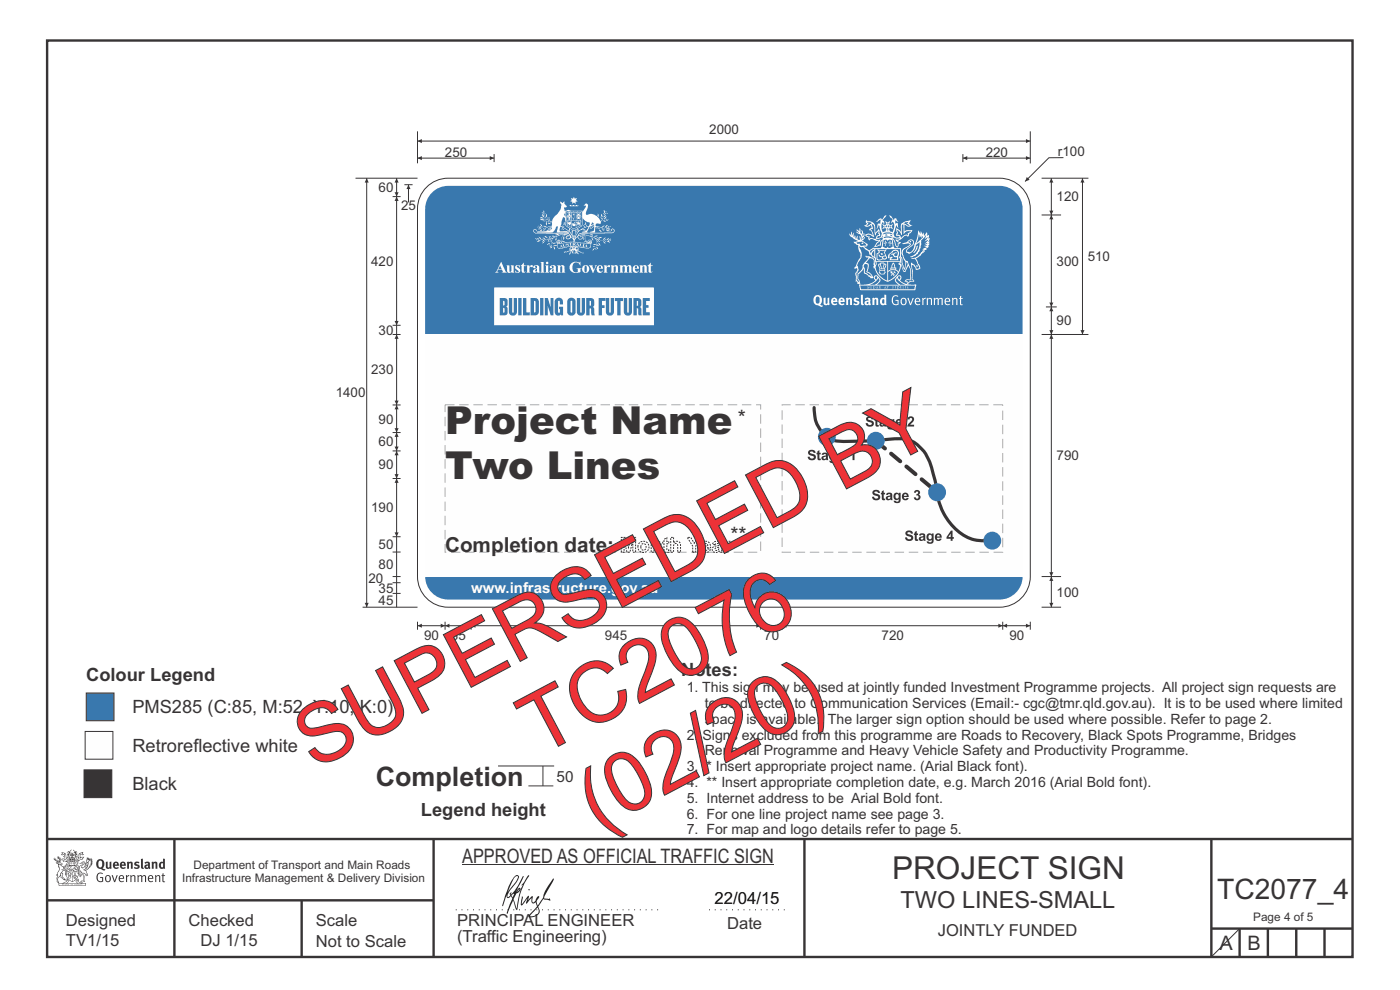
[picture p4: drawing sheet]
<svg xmlns="http://www.w3.org/2000/svg" width="297mm" height="210mm" viewBox="0 0 297 210" stroke-linecap="round" stroke-linejoin="round" font-family="sans-serif">
<defs><g id="words">
<g font-size="17.6" fill="#ed3237">
<text x="114.4" y="160.4" transform="rotate(-28 114.4 160.4)">TC2076</text>
<text x="66.7" y="163.4" transform="rotate(-28 66.7 163.4)">SUPERSEDED BY</text>
<text x="126.7" y="176.3" transform="rotate(-28 126.7 176.3)">(02/20)</text>
</g>
<g font-size="8.2" fill="#373435">
<text x="94.4" y="92.1">Project Name</text>
<text x="94.4" y="101.5">Two Lines</text>
</g>
<text font-size="6.7" fill="#373435" x="189.3" y="186.5">PROJECT SIGN</text>
<text font-size="6" fill="#373435" x="258.2" y="190.7">TC2077_4</text>
<text font-size="5.7" fill="#373435" x="79.7" y="166.7">Completion</text>
<text font-size="5" fill="#373435" x="191" y="192.7">TWO LINES-SMALL</text>
<g font-size="4.4" fill="#373435">
<text x="156.5" y="90.1">*</text>
<text x="94.4" y="117.1">Completion date: Month Year</text>
<text x="154.9" y="115">**</text>
</g>
<g font-size="4.2" fill="#373435">
<text x="98" y="183">APPROVED AS OFFICIAL TRAFFIC SIGN</text>
<text x="258.7" y="201.6">A</text>
<text x="264.7" y="201.6">B</text>
</g>
<g font-size="3.9" fill="#373435">
<text x="144.5" y="143.4">Notes:</text>
<text x="18.3" y="144.6">Colour Legend</text>
<text x="28.1" y="151.3">PMS285 (C:85, M:52, Y:10, K:0)</text>
<text x="28.1" y="159.5">Retroreflective white</text>
<text x="28.1" y="167.6">Black</text>
<text x="89.3" y="173.2">Legend height</text>
</g>
<text font-size="3.6" x="151.6" y="191.8">22/04/15</text>
<g font-size="3.5" fill="#373435">
<text x="14" y="196.4">Designed</text>
<text x="40" y="196.4">Checked</text>
<text x="67" y="196.4">Scale</text>
<text x="97" y="196.4">PRINCIPAL ENGINEER</text>
<text x="154.2" y="197">Date</text>
<text x="14" y="200.8">TV1/15</text>
<text x="42.5" y="200.8">DJ 1/15</text>
<text x="67" y="200.8">Not to Scale</text>
<text x="97" y="199.9">(Traffic Engineering)</text>
<text x="199" y="198.5">JOINTLY FUNDED</text>
</g>
<text font-size="3.2" fill="#fefefe" x="99.9" y="125.9">www.infrastructure.gov.au</text>
<text font-size="3.2" fill="#373435" x="118.1" y="165.8">50</text>
<g font-size="3" fill="#373435">
<text x="145.7" y="146.8">1. This sign may be used at jointly funded Investment Programme projects. All project sign requests are</text>
<text x="149.5" y="150.2">to be directed to Communication Services (Email:- cgc@tmr.qld.gov.au). It is to be used where limited</text>
<text x="149.5" y="153.5">space is available. The larger sign option should be used where possible. Refer to page 2.</text>
<text x="145.7" y="156.9">2. Signs excluded from this programme are Roads to Recovery, Black Spots Programme, Bridges</text>
<text x="149.5" y="160.2">Renewal Programme and Heavy Vehicle Safety and Productivity Programme.</text>
<text x="145.7" y="166.9">4. ** Insert appropriate completion date, e.g. March 2016 (Arial Bold font).</text>
<text x="145.7" y="163.6">3. * Insert appropriate project name. (Arial Black font).</text>
<text x="145.7" y="173.6">6. For one line project name see page 3.</text>
<text x="145.7" y="170.3">5. Internet address to be Arial Bold font.</text>
<text x="145.7" y="177">7. For map and logo details refer to page 5.</text>
</g>
<g font-size="2.8" fill="#373435">
<text x="150.5" y="28.5">2000</text>
<text x="94.4" y="33.3">250</text>
<text x="209.1" y="33.3">220</text>
<text x="224.4" y="33">r100</text>
<text x="80.3" y="40.8">60</text>
<text x="85.1" y="44.6">25</text>
<text x="224.2" y="42.7">120</text>
<text x="78.7" y="56.4">420</text>
<text x="224.2" y="56.4">300</text>
<text x="230.8" y="55.4">510</text>
<text x="80.3" y="71">30</text>
<text x="224.2" y="69">90</text>
<text x="78.7" y="79.4">230</text>
<text x="71.2" y="84.3">1400</text>
<text x="80.3" y="90">90</text>
<text x="80.3" y="94.7">60</text>
<text x="80.3" y="99.6">90</text>
<text x="224.2" y="97.6">790</text>
<text x="78.7" y="108.7">190</text>
<text x="80.3" y="116.5">50</text>
<text x="78.2" y="123.6">20</text>
<text x="80.3" y="120.7">80</text>
<text x="80.3" y="125.7">35</text>
<text x="80.3" y="128.3">45</text>
<text x="224.2" y="126.6">100</text>
<text x="90" y="135.7">90</text>
<text x="95.7" y="135.7">85</text>
<text x="128.3" y="135.7">945</text>
<text x="162.1" y="135.7">70</text>
<text x="187" y="135.7">720</text>
<text x="214.1" y="135.7">90</text>
</g>
<g font-size="2.5" fill="#373435">
<text x="41.1" y="184.3">Department of Transport and Main Roads</text>
<text x="38.6" y="187.1">Infrastructure Management &amp; Delivery Division</text>
<text x="265.9" y="195.5">Page 4 of 5</text>
</g>
</g></defs>
<g fill="none" stroke="#373435" stroke-width=".51">
<path d="M10 8.6h276.9v194.4h-276.9zM10 178h277M37 178v25M92 178v25M170.7 177.9v25M257 178v25M10 191h82M64 191v12M257 197h30M263 197v6M269 197v6M275 197v6"/>
<path d="M281 197v6"/>
</g>
<path d="M150.4 193h16.8" fill="none" stroke="#373435" stroke-width=".21" stroke-dasharray=".2 1" stroke-linecap="butt"/>
<path d="M98 183.5h66.2" fill="none" stroke="#373435" stroke-width=".21"/>
<path d="M18.3 147h5.9v5.9h-5.9z" fill-rule="evenodd" fill="#3978ae" stroke="#373435" stroke-width=".21"/>
<path d="M18.1 155.2h5.9v5.8h-5.9z" fill-rule="evenodd" fill="#fefefe" stroke="#373435" stroke-width=".21"/>
<path d="M17.8 163.3h5.9v5.9h-5.9z" fill-rule="evenodd" fill="#373435" stroke="#373435" stroke-width=".21"/>
<g fill="#373435">
<path d="M21.1 182.6a.94 .94 0 0 0 .2 1.4 .84 .84 0 0 0 0-1.5zM20.7 182.5a.92 .92 0 0 1 1.1-.1 .92 .92 0 0 1 .3 1.2l-.3 .6 .6 .2-.1 .2-.6-.1a1.41 1.41 0 0 1-1.3-1.2z" fill-rule="evenodd"/>
<path d="M22.5 182.8h.3v1.1l.2 .1 .2-.1v-1.1h.4l.1 1.4a1.27 1.27 0 0 1-1.2-.1z" fill-rule="evenodd"/>
<path d="M24.5 183.1l-.1 .3h.4l-.1-.3zM24.1 183a.66 .66 0 0 1 .9-.1 .66 .66 0 0 1 .2 .8h-.8v.2a.42 .42 0 0 0 .7 0l.1 .2a.79 .79 0 0 1-1.1 0 .79 .79 0 0 1 0-1.1z" fill-rule="evenodd"/>
<path d="M25.9 183.1l-.1 .3h.5l-.1-.3zM25.6 183a.66 .66 0 0 1 .8-.1 .66 .66 0 0 1 .3 .8h-.9l.1 .2a.42 .42 0 0 0 .6 0l.2 .2a.79 .79 0 0 1-1.1 0 .79 .79 0 0 1 0-1.1z" fill-rule="evenodd"/>
<path d="M26.9 182.9l.4-.1v.1a.46 .46 0 0 1 .5-.1 .46 .46 0 0 1 .4 .4v1.1h-.4v-1l-.2-.2-.2 .1v1.1h-.4z" fill-rule="evenodd"/>
<path d="M28.5 183l.5-.2 .6 .1-.2 .3-.5-.1v.2a.56 .56 0 0 1 .7 .6 .56 .56 0 0 1-.8 .4l-.4-.1 .1-.3 .5 .1 .2-.1-.6-.4z" fill-rule="evenodd"/>
<path d="M29.9 182.2l.4-.1v1.8l.2 .4h-.4l-.2-.2z" fill-rule="evenodd"/>
<path d="M31.1 183.7v.3h.3v-.4zM30.6 183a.67 .67 0 0 1 .7-.2 .67 .67 0 0 1 .5 .5l.1 .8-.2 .3-.2-.2a.5 .5 0 0 1-.7 0 .5 .5 0 0 1 0-.7l.6-.1v-.3l-.6 .1z" fill-rule="evenodd"/>
<path d="M32.2 182.9l.3-.1 .1 .1a.46 .46 0 0 1 .5-.1 .46 .46 0 0 1 .3 .4v1.1h-.4v-1l-.1-.2-.3 .1v1.1h-.4z" fill-rule="evenodd"/>
<path d="M34.2 183.1v.7l.2 .2 .2-.1v-.7zM34.6 182.1l.4 .1v2.1l-.3-.1a.71 .71 0 0 1-1-.6 .71 .71 0 0 1 .9-.7z" fill-rule="evenodd"/>
<path d="M20.8 185.3l.7-.2 .3 .2-.1 .1a.69 .69 0 0 0-.9 .1 .69 .69 0 0 0-.1 .9l.3 .4 .5 .1h.2v-.7h-.4l-.1-.1h.7v.9a.96 .96 0 0 1-1.2-.1 .96 .96 0 0 1-.2-1.1z" fill-rule="evenodd"/>
<path d="M22.6 186a.57 .57 0 0 0-.1 .6 .57 .57 0 0 0 .6 .3 .7 .7 0 0 0-.2-1.1zM22.4 185.8a.69 .69 0 0 1 1.1 .6 .69 .69 0 0 1-1.1 .5 1.04 1.04 0 0 1 0-1.1z" fill-rule="evenodd"/>
<path d="M23.7 185.7l.2-.1 .4 1.3 .4-1.2h.3l-.6 1.4h-.2z" fill-rule="evenodd"/>
<path d="M25.6 185.8l-.2 .4h.7l-.2-.4zM25.3 185.8a.59 .59 0 0 1 .8-.1 .59 .59 0 0 1 .2 .7l-.9 .1a.45 .45 0 0 0 .3 .4 .45 .45 0 0 0 .5-.1l.1 .2a.74 .74 0 0 1-1-.1 .74 .74 0 0 1 0-1.1z" fill-rule="evenodd"/>
<path d="M26.7 185.7l.2-.1 .1 .3 .4-.3v.3l-.4 .2v1h-.3z" fill-rule="evenodd"/>
<path d="M27.6 185.7l.2-.1 .1 .2a.45 .45 0 0 1 .5-.2 .45 .45 0 0 1 .3 .4v1.1h-.2v-1.1l-.2-.2-.4 .2v1.1h-.2z" fill-rule="evenodd"/>
<path d="M29.1 185.7l.3-.1v.2l.4-.2 .4 .3 .3-.3a.37 .37 0 0 1 .5 .4v1.1h-.2v-1.1l-.2-.2-.4 .2v1.1h-.2v-1.1l-.2-.2-.4 .2v1.1h-.2z" fill-rule="evenodd"/>
<path d="M31.8 185.8l-.2 .4h.7l-.2-.4zM31.5 185.8a.59 .59 0 0 1 .8-.1 .59 .59 0 0 1 .2 .7l-.9 .1a.45 .45 0 0 0 .3 .4 .45 .45 0 0 0 .5-.1l.1 .2a.74 .74 0 0 1-1-.1 .74 .74 0 0 1 0-1.1z" fill-rule="evenodd"/>
<path d="M32.9 185.7l.2-.1v.2a.45 .45 0 0 1 .5-.2 .45 .45 0 0 1 .4 .4v1.1h-.2v-1.1l-.2-.2-.4 .2v1.1h-.3z" fill-rule="evenodd"/>
<path d="M34.5 185.3l.2-.1v.5h.3v.1h-.3v1v.1h.3l-.1 .2-.4-.1-.1-1.2h-.1v-.1h.1z" fill-rule="evenodd"/>
<path d="M13.2 180.9l.5 .2-.6 .2 .3-.3zM13.7 181.2l.2 .1 .1 1 .4-.5v.5h-.1l-.2 .3-.7 .1 .1-.3-.4-.1 .3-.1 .6 .2-.4-.7h.2zM13.2 180.7v.4l-.3 .2 .3 .1 .4-.2 .1 .4-.3 .2h.2l.2 .5-.4-.2-.4 .1 .5 .6 .2-.1 .8 .1-.6 .6 .2 .1 .6-.2-.1-.3 .3-.2h-.2l-.1 .5-.5 .1 .5-.7h-.5l.6-.2-.5 .1 .4-.3-.1-.6-.1-.1-.3 .5v-.2a.8 .8 0 0 0-.9-1.1z" fill-rule="evenodd"/>
<path d="M16.9 181.1l.6-.2-.3 .2 .4 .2zM16.8 181.2h.1l.1 .9 .3-.2 .4-.1-.3 .3v.2h-.4l-.3 .3-.1-.3h-.3l.1-.2-.1-.4 .4 .6 .1-.1zM16.2 181.5v.9l.4 .1h-.7l.7 .1-.2 .1h-.3l.4 .4h-.2v.4l-.5-.9 .5 1 .4-.6-.4-.2 .8-.5 .3 .1 .4-.5 .1-.2-.9 .2v-.7l.4 .2 .5-.1-.4-.2 .2-.3a.88 .88 0 0 0-1 1.2z" fill-rule="evenodd"/>
<path d="M15.5 182.9l.2 .2h-.1v.3l-.1-.3h-.1h.1z" fill-rule="evenodd"/>
<path d="M15 182.9l.3 .2h-.2v.3v-.3h-.2h.2z" fill-rule="evenodd"/>
<path d="M14.9 182.8h.9v.7l-.2 .1-.8-.1zM14.8 182.4l-.2 1.3h1.4l-.2-1.3-.1 .2h-.8z" fill-rule="evenodd"/>
<path d="M14.9 184.5v.2l.2-.1v-.1zM14.4 183.8l.2 .2-.3 .2v.5l.2 .1 .3-.1-.4-.4 .3 .2 .4-.1-.2-.4 .2-.2zM14.2 183.7h1a.5 .5 0 0 0 0 .8l-.3 .3a.47 .47 0 0 1-.6 0 .47 .47 0 0 1 0-.7l.1-.1z" fill-rule="evenodd"/>
<path d="M15.6 184.2l.1-.1a.33 .33 0 0 1 .5-.2 .33 .33 0 0 1 .1 .5l-.3-.1 .2-.2h-.4l-.1 .1 .2 .1 .1 .2h.3v.3h-.6l.1-.2-.3-.1zM15.5 184.2l-.2 .4h.3l-.1 .2h.9v-.2a.44 .44 0 0 0 0-.7 .44 .44 0 0 0-.7 .1z" fill-rule="evenodd"/>
<path d="M15.7 185.7l.4 .1zM15.9 185.2l.1 .4h-.2zM15.9 185.1l-.3 .7-.3 .2a.98 .98 0 0 1 1.1 .1z" fill-rule="evenodd"/>
<path d="M15.6 186l.3 .2v-.2h.2l-.2 .5v-.2l-.3 .1 .2-.2z" fill-rule="evenodd"/>
<path d="M15 185.3l.1 .1-.2 .3zM14.6 185.9h.4a.22 .22 0 0 1-.2 .3 .22 .22 0 0 1-.2-.3zM14.5 185.3l.2 .4zM14.5 185.8l.5 .1zM14.7 185.2l.2 .1-.1 .4zM14.4 185.2l.1 .5a.36 .36 0 0 0 0 .5 .36 .36 0 0 0 .5 0 .36 .36 0 0 0 0-.5 .41 .41 0 0 0 0-.5 .41 .41 0 0 0-.6 0z" fill-rule="evenodd"/>
<path d="M14.6 184.1l.2 .2z" fill-rule="evenodd"/>
<path d="M18.3 183.4l.1-.1-.1 .4-.4 .4z" fill-rule="evenodd"/>
<path d="M17.5 182.9l.2-.1 .2 .2-.7 .8v.3l.3 .1a1.07 1.07 0 0 0 .7-.9l.4-.3v.2a1.36 1.36 0 0 1-1 1.3 1.32 1.32 0 0 0 1.2-1.6l.5-.7-.2 .5 .3-.2-.3 .4 .4-.2-.4 .5 .4-.1-.5 .2h.4l-.4 .2h.4l-.4 .1 .1 .1h-.2l.1 .2-.3 .1a.82 .82 0 0 1-.9 .6l.3 .1 .5 .9-.3 .1-.2-.4-.4-.2 .1 1.8 .2 .1-.6 .2-.2-.2 .5-.1v-.2a2.24 2.24 0 0 0-.7-2.1l-.1-.2a.7 .7 0 0 1 .7-1l.1-.2zM16.6 184.6l.4 1.2 .2-.8 .2 .3-.4 .7-.3-.8h-.2l.2-.2zM18.5 182.2l.1 .3 .1-.2 .1 .3 .1-.3v.2l-.7 .6zM16.8 183.2l.7-.1v.2a.87 .87 0 0 0-.7 .6 .87 .87 0 0 0 .2 .9l.1 .4-.1 .5-.2-1.1-.2-.1-.2 .1 .2 .3-.2 .3 .3 .1 .2 .7h.3l.2-.6a1.61 1.61 0 0 1 .2 1.4h-.3l-.2 .3h.2l.1 .2 .2-.2h.4l-.1-.3-.1-1.5 .2 .1a.4 .4 0 0 0 .2 .3 .4 .4 0 0 0 .5 0l-.5-1 .8-.6 .1-.3h.2l-.1-.1 .4-.3h-.2l.2-.3-.1 .1 .1-.3-.1 .1 .1-.4h-.1l.1-.3-.1-.1-.1 .2-.1-.4-.3 .4v-.4l-.1 .2-.2-.3v.3l-.3-.4-.3 1.6a.58 .58 0 0 1-.8 .6l.7-.8v-.4h-.4z" fill-rule="evenodd"/>
<path d="M18.2 185.4l.2 .1z" fill-rule="evenodd"/>
<path d="M12.5 187.5h5.6v.3h-5.5zM13.5 187.4l.5-.3 .4-.4v.1l.1 .1-.3 .4zM14 186.6h.2l-.1 .2zM16.3 186.7l.3 .4 .6 .3h-.6l-.3-.2-.1-.3zM16.4 186.6h.2l-.1 .2zM12.4 187.4l.1 .5h5.7l.1-.5-.8-.1-.7-.2-.2-.2 .1-.4a.47 .47 0 0 0-.6 .3 .47 .47 0 0 0 .4 .6h-2.3a.47 .47 0 0 0 .4-.6 .47 .47 0 0 0-.6-.3l.1 .4-.3 .2-.6 .2z" fill-rule="evenodd"/>
<path d="M13.3 187.6v.1zM13.3 187.5l-.1 .3h.2z" fill-rule="evenodd"/>
<path d="M13.5 187.5l.1 .3 .1-.3v.2z" fill-rule="evenodd"/>
<path d="M13.9 187.5l.1 .3zM13.8 187.5v.3l.2-.1v-.1z" fill-rule="evenodd"/>
<path d="M14.2 187.6l.1 .1zM14.2 187.5l-.1 .3h.3z" fill-rule="evenodd"/>
<path d="M14.4 187.5h.2v.3h-.2z" fill-rule="evenodd"/>
<path d="M15.1 187.6v.1zM15.1 187.5l-.2 .3h.3z" fill-rule="evenodd"/>
<path d="M15.2 187.5h.2v.3z" fill-rule="evenodd"/>
<path d="M15.8 187.5h.2l-.1 .3z" fill-rule="evenodd"/>
<path d="M16.1 187.5l.1 .3z" fill-rule="evenodd"/>
<path d="M16.3 187.5l.1 .3zM16.3 187.5v.3l.2-.1v-.1z" fill-rule="evenodd"/>
<path d="M16.6 187.5h.2v.3h-.2z" fill-rule="evenodd"/>
<path d="M16.9 187.5l.1 .3h-.1z" fill-rule="evenodd"/>
<path d="M17.1 187.5l.1 .3z" fill-rule="evenodd"/>
<path d="M17.3 187.5l.1 .3z" fill-rule="evenodd"/>
<path d="M14.9 182.1a.71 .71 0 0 1 .9 .1zM15.6 182.2l.2 .2zM15 182.2l.3 .1zM14.8 182.3l.1 .1zM15.2 181.9h.2zM15.2 181.3h.1v.2zM15.2 181h.2v.2zM15.3 181.6l.1 .2h-.2zM15.4 181.3l.1 .2zM14.9 181.3l.2 .2h-.2zM15.6 181.3h.1v.2zM14.4 180.6l-.3 .3 .5-.2v.5l-.3-.1-.1 .6 .2-.5 .3 .9-.1 .4h1.3v-.4l.4-.9 .1 .4-.1-.6-.2 .1v-.4l.3 .2-.2-.4-.2 .3-.5-.6v.1a.41 .41 0 0 1 .3 .4 .41 .41 0 0 1-.2 .4l.2-.2a1 1 0 0 1 0 1.1l-.3-.1v-.3h.4l-.2-.2 .2-.3-.3 .1v-.4l-.3 .2-.2-.2 .1 .4-.4-.1 .1 .3-.1 .2h.4l-.1 .3-.3 .1a.93 .93 0 0 1 .1-1.1l.1 .3-.1-.4h-.1l.4-.6-.5 .5-.1-.1z" fill-rule="evenodd"/>
<path d="M12.4 183.4l.4 .1 .6 .5v.3a.83 .83 0 0 1 .6 1.1v-.2a.8 .8 0 0 0-1-.8l.4 .2-.6 .7-.1 .5a.95 .95 0 0 0-.3 1.3l-.2-.1a.77 .77 0 0 1 .2-1.1l-.1-.5-.2 .1 .3-.5a1.31 1.31 0 0 0 0-1.6zM13 185.3h.2v.8l.5 .4-.2-.1a.68 .68 0 0 1-.6-.8zM12.1 183a.68 .68 0 0 1 1 .3l-.5 .1-.2-.3zM11.4 182.1a1.19 1.19 0 0 0 .9 .8h-.5l.5 .4 .1 .6a.9 .9 0 0 1-.2 1.2l-.3 .5h.3v.2a1.04 1.04 0 0 0-.1 1.2l.1 .3 .3-.1v-.1a.8 .8 0 0 1 .2-1.1l.1-.3a.89 .89 0 0 0 1.1 .9l-.7-.6 .2-.8-.3-.1 .4-.5 .4 .3v.8a1.01 1.01 0 0 0-.2-1.4l.3-.5-.4 .3a.41 .41 0 0 1 .4-.5h-.1l-.5 .2-.5-.3 .3-.1a.5 .5 0 0 0-.5-.5l.3-.3-.3 .1 .2-.4v-.2l-.2 .3v-.6l-.1 .4-.2-.6v.3l-.3-.2 .3 .3-.3-.1a.62 .62 0 0 1 .5 .9l-.1-.4v.4l-.3-.1v-.4l-.1 .3-.1-.3-.2 .2v-.5l-.1 .3-.1-.4v.4z" fill-rule="evenodd"/>
<path d="M12.6 183.1l.1-.1 .2 .2z" fill-rule="evenodd"/>
<path d="M14 183.6h2.7v1l-.1-.9h-2.6v1.2h2.6v-.3v.6v-.2h-1.2v2a2.13 2.13 0 0 0 1.3-1.8 1.69 1.69 0 0 1-1.6 1.8l-.6-.4-.4-.6-.1-1.2v.6l.4 .8 .9 .8v-2h-1.2z" fill-rule="evenodd"/>
<circle cx="17.7" cy="182.9" r=".08"/>
</g>
<path d="M90.2 40a6.5 6.5 0 0 1 4.9-2.2h117a6.5 6.5 0 0 1 6.5 6.5v78a6.5 6.5 0 0 1-6.5 6.5h-117a6.5 6.5 0 0 1-6.5-6.5v-78a6.5 6.5 0 0 1 1.6-4.3zM105.7 162.5h11.9M112.1 166.7h5.3M115.2 162.5v4.2M263 197l-6 6" fill="none" stroke="#373435" stroke-width=".21"/>
<g fill="#3978ae">
<path d="M91.9 40.6a4.8 4.8 0 0 1 3.2-1.2h117a4.9 4.9 0 0 1 4.8 4.9v26.7h-126.7v-26.7a4.9 4.9 0 0 1 1.7-3.7z" fill-rule="evenodd"/>
<path d="M90.2 122.3h126.7a4.9 4.9 0 0 1-4.8 4.9h-117a4.9 4.9 0 0 1-4.9-4.9z" fill-rule="evenodd"/>
</g>
<path d="M90.2 71h126.7v51.3h-126.7z" fill-rule="evenodd" fill="#fefefe"/>
<path d="M218.6 27.9v6.8M223 71v51.3" fill="none" stroke="#373435" stroke-width=".21"/>
<g fill="#373435">
<path d="M223 71l.5 .9h-.9z"/>
<path d="M222.6 121.4h.9l-.5 .9z"/>
</g>
<path d="M225.6 33.4l-3.1 .1-5 5" fill="none" stroke="#373435" stroke-width=".21"/>
<path d="M217.8 37.5l.6 .6-.9 .4z" fill="#373435"/>
<path d="M88.6 29.9h130" fill="none" stroke="#373435" stroke-width=".21"/>
<g fill="#373435">
<path d="M88.6 29.9l.9-.4v.9z"/>
<path d="M217.6 29.5l1 .4-1 .5z"/>
</g>
<path d="M75.4 37.8h13.2M88.6 27.9v6.7M76.9 128.8h11.7M221 128.8h4.1M223 122.3v6.5" fill="none" stroke="#373435" stroke-width=".21"/>
<g fill="#373435">
<path d="M222.6 127.9h.9l-.5 .9z"/>
<path d="M223 122.3l.5 .9h-.9z"/>
</g>
<path d="M221 122.3h4.1" fill="none" stroke="#373435" stroke-width=".21"/>
<path d="M104.8 61h33.9v8h-33.9z" fill="#fefefe"/>
<g fill="#3b7bae">
<path d="M106 63.2v3.7h1a.63 .63 0 0 0 .7-.7v-.8l-.3-.4 .3-.3v-.8a.63 .63 0 0 0-.7-.7zM106.7 63.8l.3 .1v.9h-.3zM106.7 65.3l.3 .1v.9h-.3zM107.9 63.2v2.9a.86 .86 0 0 0 .9 .9 .86 .86 0 0 0 .9-.9v-2.9h-.7v3a.17 .17 0 0 1-.2 .1 .17 .17 0 0 1-.1-.1v-3zM109.9 63.2v3.7h.8v-3.7zM110.9 63.2v3.7h1.5v-.6h-.7v-3.1zM112.6 63.2v3.7h.9a.76 .76 0 0 0 .8-.8v-2a.8 .8 0 0 0-.8-.9zM113.3 63.8h.2l.1 .3v1.9l-.2 .3h-.1zM114.6 63.2v3.7h.7v-3.7zM115.6 63.2v3.7h.6v-2l.6 2h.6v-3.7h-.6v2l-.6-2zM117.9 63.4l-.2 .6v2.1a.72 .72 0 0 0 .4 .8 .72 .72 0 0 0 .9-.3v.3h.5v-1.8h-.9l.2 1.1a.19 .19 0 0 1-.2 .1 .19 .19 0 0 1-.2-.1v-2.2a.19 .19 0 0 1 .2-.2 .19 .19 0 0 1 .2 .2v.6h.6v-.6a.88 .88 0 0 0-.5-.8 .88 .88 0 0 0-1 .2zM120.6 63.4l-.3 .6v2.1a.89 .89 0 0 0 .9 .9 .89 .89 0 0 0 .9-.9v-2.1a.9 .9 0 0 0-.5-.8 .9 .9 0 0 0-1 .2zM121.1 63.8l.3 .2v2.2a.17 .17 0 0 1-.2 .1 .17 .17 0 0 1-.1-.1zM122.4 63.2v2.9a.86 .86 0 0 0 .8 .9 .86 .86 0 0 0 .9-.9v-2.9h-.7v3a.17 .17 0 0 1-.2 .1 .17 .17 0 0 1-.1-.1v-3zM124.4 63.2v3.7h.7v-1.5l.3 .1 .1 1.3 .7 .1-.1-1.5-.3-.3 .2-.3 .1-.9a.67 .67 0 0 0-.7-.7zM125.1 63.8l.3 .1-.1 .9-.2 .1z"/>
<path d="M127 63.2v3.7h.7v-1.6h.5v-.6h-.5v-.9h.8v-.6zM128.5 63.2v2.9a.86 .86 0 0 0 .9 .9 .86 .86 0 0 0 .9-.9v-2.9h-.7v3a.17 .17 0 0 1-.2 .1 .17 .17 0 0 1-.2-.1v-3z"/>
<path d="M130.4 63.2v.7h.5v3h.7v-3h.6v-.7zM132.3 63.2v2.9a.86 .86 0 0 0 .9 .9 .86 .86 0 0 0 .9-.9v-2.9h-.7v3a.17 .17 0 0 1-.2 .1 .17 .17 0 0 1-.1-.1v-3zM134.4 63.2v3.7h.7v-1.5l.3 .1 .1 1.3 .7 .1-.2-1.5-.2-.3 .2-.3 .1-.9a.67 .67 0 0 0-.7-.7zM135.1 63.8l.3 .1-.1 .9-.2 .1zM136.4 63.2v3.7h1.5v-.7h-.8v-.9h.5v-.6h-.5v-.9h.8v-.6z"/>
</g>
<g fill="#fefefe">
<path d="M107.4 56.3h.7v1.2l.1 .2 .3-.2v-1l-.2-.2h.7v1.3l.1 .2h-.6v-.2a.5 .5 0 0 1-.7 .3 .5 .5 0 0 1-.2-.7v-.7z"/>
<path d="M109.4 56.4l.9-.2v.6l-.4-.4-.3 .2a1 1 0 0 1 .7 1 .64 .64 0 0 1-.8 .2l-.2 .1v-.6a.45 .45 0 0 0 .7 .4v-.2a.96 .96 0 0 1-.6-1.1z"/>
<path d="M111.1 55.7v.6h.4v.1h-.4v1.2l.2 .1 .2-.2a.42 .42 0 0 1-.6 .3 .42 .42 0 0 1-.3-.5v-.9h-.2z"/>
<path d="M111.6 56.3h.7v.3l.3-.3a.25 .25 0 0 1 .4 .1 .25 .25 0 0 1-.1 .3 .25 .25 0 0 1-.4-.1l-.2 .3v.6l.2 .3h-.9l.2-.3v-1z"/>
<path d="M114.6 55.6h.7v2.1l.2 .1h-.9l.2-.3v-1.7z"/>
<path d="M115.6 56.3h.7v1.4l.2 .1h-.9l.2-.3v-1z"/>
<path d="M118.2 56.3h.6v.2a.5 .5 0 0 1 .7-.2 .5 .5 0 0 1 .3 .6v.7l.1 .2h-.8l.2-.3v-.9l-.2-.1-.3 .2 .1 .9 .1 .2h-.8l.2-.3v-1z"/>
<path d="M121.2 55.9a2.68 2.68 0 0 1 1.8-.3l.1-.1v.8a.89 .89 0 0 0-1.2-.6 .89 .89 0 0 0-.5 1.2 .76 .76 0 0 0 1.2 .8l-.1-.6-.2-.2h1.1l-.3 .2v.6a1.38 1.38 0 0 1-1.6 0 1.38 1.38 0 0 1-.5-1.6z"/>
<path d="M124.9 56.3h.9l-.1 .2 .3 .8 .3-.8-.2-.2h.6l-.9 1.6z"/>
<path d="M128 56.3h.7v.3l.3-.3a.25 .25 0 0 1 .4 .1 .25 .25 0 0 1-.1 .3 .25 .25 0 0 1-.4-.1l-.2 .3v.6l.2 .3h-.9l.2-.3v-1z"/>
<path d="M129.5 56.3h.7v.2a.5 .5 0 0 1 .6-.2 .5 .5 0 0 1 .3 .6v.7l.2 .2h-.8l.1-.3v-.9l-.1-.1-.3 .2v.9l.1 .2h-.8l.2-.3v-1z"/>
<path d="M131.4 56.3h.7v.2a.53 .53 0 0 1 .9 0 .52 .52 0 0 1 .6-.3 .52 .52 0 0 1 .4 .7v.7l.1 .2h-.8l.2-.2v-.9a.2 .2 0 0 0-.2-.3 .2 .2 0 0 0-.2 .2l-.1 1 .2 .2h-.9l.2-.2v-.9a.19 .19 0 0 0-.1-.3 .19 .19 0 0 0-.3 .2v1l.1 .2h-.8l.2-.3v-1z"/>
<path d="M135.6 56.3h.7v.2a.5 .5 0 0 1 .6-.2 .5 .5 0 0 1 .3 .6v.7l.2 .2h-.8l.1-.3v-.9l-.1-.1-.3 .2v.9l.1 .2h-.8l.2-.3v-1z"/>
<path d="M138 55.7l.1 .6h.3v.1h-.3v1.2l.1 .1 .2-.2a.42 .42 0 0 1-.5 .3 .42 .42 0 0 1-.3-.5v-.9h-.2z"/>
<path d="M120.4 46.8l.3 .5-.1-.2 .3 .1 .2-.4 .1 .6-.2 .1a.22 .22 0 0 1-.2 .3 .22 .22 0 0 1-.2-.3h-.2z"/>
<path d="M124.4 47.8l.1 .1z"/>
<path d="M124 48l.1 .1z"/>
<path d="M119.1 48.5l.2 .2z"/>
<path d="M119.5 48.6l.1 .1z"/>
<path d="M128.1 44.5l.2 .3v.5z"/>
<path d="M115.3 44.6l.2 .3v.4z"/>
<path d="M128.5 44.9l.2 .1z"/>
<path d="M128.7 45.2l.2 .1h-.2z"/>
<path d="M128 45.3l.2 .1z"/>
<path d="M115.6 45.3h.1v.1z"/>
<path d="M115.2 45.3l.2 .1z"/>
<path d="M126.8 45.3l.1 .7-.1-.3z"/>
<path d="M115 45.4l.1 .1z"/>
<path d="M127.6 45.4l.2 .3-.1 .4-.2-.4z"/>
<path d="M128.3 45.4l.1 .1-.1 .1z"/>
<path d="M115.5 45.5l.1 .2z"/>
<path d="M128.1 45.9l.5-.3-.6 .6z"/>
<path d="M114.9 45.7l.6 .4z"/>
<path d="M128.6 45.9l-.1 .4-.4 .2z"/>
<path d="M127.4 46h.1l.1 .1z"/>
<path d="M114.6 46.1h.4l.3 .2z"/>
<path d="M116.4 46.2l.1 .1z"/>
<path d="M116.1 46.2l.1 .1z"/>
<path d="M127.5 46.3l.1 .1z"/>
<path d="M127.8 46.3l.2 .1z"/>
<path d="M114.7 46.3l.2 .1z"/>
<path d="M116.5 46.4l.2 .1-.1 .1z"/>
<path d="M116.2 46.5h.2z"/>
<path d="M128.9 46.5h.2z"/>
<path d="M115.3 46.6h.2l-.1 .1z"/>
<path d="M115.5 46.6l.2 .1z"/>
<path d="M128.3 46.6h.1v.1z"/>
<path d="M115.1 46.8l.2 .1z"/>
<path d="M127.9 46.8h.2l.5 .1-.3 .1z"/>
<path d="M115.4 46.8l.1 .2z"/>
<path d="M115.8 46.9l.2 .1z"/>
<path d="M121.4 47.4l.6 .2-.1-.5 .1-.1 .1 .1-.1 .1a.39 .39 0 0 1-.1 .7 .39 .39 0 0 1-.5-.4z"/>
<path d="M116.3 47.1l.1 .1z"/>
<path d="M119.7 47.1l-.1 .7z"/>
<path d="M124.2 47.1l.1 .3v.4z"/>
<path d="M116.2 47.5l.4-.2h.3z"/>
<path d="M114.7 47.5l.4 .6-.3-.2z"/>
<path d="M123.9 47.6l.1 .2z"/>
<path d="M128.6 47.9l.4-.2-.7 .6z"/>
<path d="M114.3 47.9l.1 .1z"/>
<path d="M115.3 47.9l.7 .1-.3 .1z"/>
<path d="M119.6 48v.1z"/>
<path d="M125.2 48.2h.2z"/>
<path d="M114.9 48.1l.1 .2z"/>
<path d="M114.4 48.2l.1 .1z"/>
<path d="M125.6 48.2l.2 .1z"/>
<path d="M128.7 48.2l.2 .1-.2 .1z"/>
<path d="M129.1 48.3h.2l-.2 .1z"/>
<path d="M126.6 48.3l.1 .1z"/>
<path d="M125.1 48.4l.2 .1z"/>
<path d="M127.1 48.4l.2 .1z"/>
<path d="M128.6 48.5l.3-.1 .5 .1-.3 .2z"/>
<path d="M114.1 48.6l.8-.1z"/>
<path d="M127.7 48.5l.1 .1z"/>
<path d="M115.6 48.5h.2l-.1 .1z"/>
<path d="M114.6 48.9l.4-.3a.46 .46 0 0 1-.5 .4z"/>
<path d="M127.8 48.7l.1 .1z"/>
<path d="M128.6 48.7l.6 .2-.2 .1 .1 .1z"/>
<path d="M129.3 48.7l.1 .1z"/>
<path d="M127 48.7l.4 .2 .2 .3z"/>
<path d="M115.2 48.8l.1 .1z"/>
<path d="M128 48.9h.2z"/>
<path d="M125.1 49.9l.7-.2z"/>
<path d="M117.9 49.9h.2z"/>
<path d="M125.5 50h.2v.1z"/>
<path d="M126 50.2l.8-.2-.3 .2z"/>
<path d="M116.5 50.1v.1z"/>
<path d="M114.3 50.2l.5 .5z"/>
<path d="M126.9 50.5l.5-.2h.3z"/>
<path d="M126.6 50.3l.2 .2h-.2z"/>
<path d="M115.1 50.4l.6 .4-.3-.1z"/>
<path d="M128.2 50.5l.3-.1-.6 .5z"/>
<path d="M116.8 50.4h.2l-.1 .1z"/>
<path d="M129 50.5h.1l-.4 .5z"/>
<path d="M113.9 50.5l.2 .1z"/>
<path d="M114.2 50.6l.2 .1z"/>
<path d="M129.5 50.7h.1z"/>
<path d="M128.5 50.7l.1 .1z"/>
<path d="M129.2 50.7l.1 .1z"/>
<path d="M113.8 50.8l.1 .1z"/>
<path d="M128.2 50.9l.2 .1z"/>
<path d="M128.7 51.2l.3-.1 .1-.2v.2l.3 .3z"/>
<path d="M126.8 51h.2z"/>
<path d="M115 51.1l.1 .1z"/>
<path d="M115.2 51.3l.4-.2-.6 .5z"/>
<path d="M126.7 51.1l.2 .2z"/>
<path d="M127.1 51.2h.1l-.1 .1z"/>
<path d="M116.2 51.2h.2l-.1 .1z"/>
<path d="M116.6 51.2h.2l-.1 .1z"/>
<path d="M127.9 51.2l.6 .5-.3-.1z"/>
<path d="M117.1 51.4h.2l-.1 .1z"/>
<path d="M126.9 51.5l.3 .2 .2 .5z"/>
<path d="M117.2 51.6l.8-.1-.5 .2z"/>
<path d="M116.2 51.7l.5-.2-.7 .5z"/>
<path d="M125.8 51.9l.7-.1-.4 .2z"/>
<path d="M116.6 51.9l.1 .1z"/>
<path d="M116.9 52h.1l-.1 .1z"/>
<path d="M126.6 52l.2 .2h-.2z"/>
<path d="M126.9 52.1h.2z"/>
<path d="M116.7 52.1l.1 .2h-.2z"/>
<path d="M116.9 52.5l.3-.3-.1 .3-.4 .1z"/>
<path d="M117.4 52.3l.3 .2 .1 .4z"/>
<path d="M126.1 52.3h.1z"/>
<path d="M126.5 52.3l.4 .5z"/>
<path d="M126.3 52.6l.2 .1z"/>
<path d="M125.9 52.7h.2l-.4 .5z"/>
<path d="M126.4 52.9h.1z"/>
<path d="M122.6 45.8l.3 .1z"/>
<path d="M121.7 45.7l.2 .1-.2 .1z"/>
<path d="M121.5 46l.1 .1-.1 .1z"/>
<path d="M121.9 46l.1 .1h-.1z"/>
<path d="M121.9 46.3h.1z"/>
<path d="M121.5 46.3a.17 .17 0 0 1 .3 0 .17 .17 0 0 1-.1 .3h-.1z"/>
<path d="M121.1 42l.5 .1 .2-.4 .1 .4 .5-.1-.2 .4 .4 .3-.5 .1v.5l-.3-.4-.4 .4v-.5l-.5-.1 .4-.3z"/>
<path d="M119.3 51.8h.4v.4l.1 .1 .2-.2-.2-.4h.2v.4a.29 .29 0 0 1-.2 .3 .29 .29 0 0 1-.3-.2z"/>
<path d="M120.1 51.7l.5-.1v.1l-.3-.1-.1 .1 .4 .2v.2l-.4 .2v-.2l.3 .1 .1-.1-.4-.2z"/>
<path d="M120.7 51.6l.6-.1 .1 .2-.3-.2 .2 .6h-.4v-.5l-.2 .1z"/>
<path d="M123 51.6l.4 .1-.2 .5 .4-.1-.1 .2-.6-.1z"/>
<path d="M123.7 51.7l.3 .1-.1 .6-.3-.1z"/>
<path d="M123.7 47.8l.2 .2z"/>
<path d="M123.3 44.8v.2z"/>
<path d="M120.1 44.8v.2z"/>
<path d="M120.9 44.8v.2z"/>
<path d="M121.7 44.8v.2z"/>
<path d="M122.5 44.8v.2z"/>
<path d="M120.1 45.9v.2z"/>
<path d="M120.1 46.9v.2z"/>
<path d="M120.2 47.8v.1z"/>
<path d="M120.9 48.2v.1z"/>
<path d="M123.4 45.9v.2z"/>
<path d="M123.4 46.9v.2z"/>
<path d="M123.2 47.8v.1z"/>
<path d="M122.6 48.2v.1z"/>
<path d="M121.8 48.7v.1z"/>
<path d="M122.3 47.1l.2 .2-.1-.2 .3-.1 .1 .3h.2l-.1-.2 .3-.1-.2 .1 .1 .2-.1 .4-.4 .1 .1-.2-.1-.1-.3 .3a.37 .37 0 0 0 0-.7z"/>
<path d="M119.3 47.9l.1 .1z"/>
<path d="M106.3 55.5l-1 2.1-.3 .2h.8l-.3-.1 .2-.5h.8l.2 .5-.3 .1h1.1l-.2-.2zM106.1 56.3l.3 .8h-.7z"/>
<path d="M113.2 56.5a.25 .25 0 0 0 0 .3 .25 .25 0 0 0 .4 0 .25 .25 0 0 0-.1-.4 .31 .31 0 0 1 .4 .1 .31 .31 0 0 1 0 .4l-.7 .3a.37 .37 0 0 0 0 .6 .37 .37 0 0 0 .5 0l.2-.2a.33 .33 0 0 0 .4 .3 .33 .33 0 0 0 .3-.3h-.2v-.7a.66 .66 0 0 0-.5-.7 .66 .66 0 0 0-.7 .3zM113.7 57.1l.2-.1v.5l-.2 .1-.2-.2z"/>
<path d="M116.7 56.5a.25 .25 0 0 0 0 .3 .25 .25 0 0 0 .4 0 .25 .25 0 0 0-.1-.4 .3 .3 0 0 1 .4 .1 .3 .3 0 0 1 0 .4l-.6 .3a.37 .37 0 0 0-.1 .6 .37 .37 0 0 0 .6 0l.1-.2a.33 .33 0 0 0 .4 .3 .33 .33 0 0 0 .3-.3h-.2v-.7a.66 .66 0 0 0-.4-.7 .66 .66 0 0 0-.8 .3zM117.3 57.1l.1-.1v.5l-.2 .1-.1-.2z"/>
<path d="M123.5 57.1a.8 .8 0 0 0 1.6 0 .8 .8 0 0 0-1.6 0zM124.1 56.4h.2a1.21 1.21 0 0 1-.1 1.4 1.15 1.15 0 0 1-.1-1.4z"/>
<path d="M126.8 56.5a.76 .76 0 0 0-.1 1.1 .76 .76 0 0 0 1.1 0l.1-.2a.49 .49 0 0 1-.6 .2 .49 .49 0 0 1-.3-.6h.9a.65 .65 0 0 0-.3-.7 .65 .65 0 0 0-.8 .2zM127.1 56.4h.3l.1 .5h-.5z"/>
<path d="M134.4 56.5a.76 .76 0 0 0-.1 1.1 .76 .76 0 0 0 1.2 0l.1-.2a.49 .49 0 0 1-.7 .2 .49 .49 0 0 1-.2-.6h.9a.65 .65 0 0 0-.4-.7 .65 .65 0 0 0-.8 .2zM134.8 56.4h.3v.5h-.4z"/>
<path d="M120.2 45l.1 2.8 1.4 .8 1.5-.8 .1-2.8zM120.7 45.2l.2 .1-.1 .1zM120.6 45.8h.2l.1 .2h-.3zM120.7 46.4l.2 .1-.1 .1zM120.3 45.1h.3v.6h-.3zM120.4 45.8l.1 .1-.1 .1zM120.3 46.1h.3v.6h-.3zM120.3 46.8h.9v1.4l-.8-.5zM121 46.1h.2v.6h-.2zM121.1 45.8l.1 .1-.1 .1zM121 45.1h.2v.6h-.2zM121.3 46.8h.9v1.5l-.4 .2-.5-.2zM121.3 45.1h.9v1.6h-.9zM122.3 46.8h.9l-.1 .9-.8 .5zM122.3 45.1h.9v1.6h-.9z"/>
<path d="M114.6 46.6l.5 .1a.95 .95 0 0 1 1.3 .1 .6 .6 0 0 0-.5 .4 .6 .6 0 0 0 .1 .6v-.4a.57 .57 0 0 1 .8-.4 .57 .57 0 0 1 .2 .9l-1.8 .5 1.8-.4-.2 .4-.2-.1 .1 .1-.1 .1-.7 .5 .6-.2 .6-.6-.1 .5-.3-.1 .1 .2-.2 .1-2.7 .3 .2 .1h2.7a1.33 1.33 0 0 0 1.2-1.2l.3-.2-.1 1.4 2.5 .1a.78 .78 0 0 0-1.1-.4h-.9l.2-.9 .6 .2a3.4 3.4 0 0 1 2 2.2l-.6-.8-.6-.3h-6.5l-.5-.3 .1-.4h.3v.3l.2-.1a.38 .38 0 0 0-.5-.3 .38 .38 0 0 0-.3 .5l.6 .4h6.4l.6 .2 .2 .3a3.1 3.1 0 0 0-2.3-.2l-.3-.2h-.6l.8 .3-.7 .3-.7-.2 .6 .2a1.3 1.3 0 0 1-2-.1h-.2l.3 .3 .9 .3-.8 .2-1.3-.1 .2 .1-.6 .1-.3 .3 .5-.1a.57 .57 0 0 1 .9-.1l.1-.1 .9-.1 .1 .2v-.2l.8-.2-.2 .5 .1 .6a1.16 1.16 0 0 1 .9-1.6l-.2 .9 .2-.5a.68 .68 0 0 1 .8-.7l.8-.1-.4 .6v.8l-.3 .4 .3-.4 .1 .2v-.2l.5 .1-.1-.1a.58 .58 0 0 1-.5-.4 .58 .58 0 0 1 .1-.6l.5-.4-.3 .6 .1 .5 .1-.8a.86 .86 0 0 1 1.2 .1l-.2 .4h-.4l-.1-.4h.4l-.1-.1a.37 .37 0 0 0-.5 .2 .37 .37 0 0 0 .4 .5l.4-.1 .3-.4 .4 .4 .2 .6h.2l.2-.6 .4-.4a.55 .55 0 0 0 .6 .5 .55 .55 0 0 0 .5-.6 .33 .33 0 0 0-.3-.2 .33 .33 0 0 0-.3 .3l.4-.1 .1 .1a.42 .42 0 0 1-.5 .4 .42 .42 0 0 1-.3-.6l.5-.2a.52 .52 0 0 1 .6 .2 .52 .52 0 0 1 0 .6v.2l.2-.3-.3-.7a.83 .83 0 0 1 .3 1.3l-.2 .2 .4-.2v.2l.1-.3 .4 .5-.5-1.3-.3-.4h.3a1.63 1.63 0 0 1 1.6 1.1l-.1-.4-.3-.3a1.26 1.26 0 0 1 1.1 .7 1.26 1.26 0 0 1-.1 1.3 1.46 1.46 0 0 0 .2-1.4l.2-.1-.2 .1-.2-.3 2 .5-1.3-.3 .1-.2-.1 .2-.4-.1a7.4 7.4 0 0 0-3.5-.9l-.5 .1 .2-.2 .6-.2h6.2a.5 .5 0 0 0 .7-.4 .5 .5 0 0 0-.6-.5l-.2 .3 .2 .1v-.3a.31 .31 0 0 1 .5 .1 .31 .31 0 0 1-.3 .5l-4.4 .1a5.5 5.5 0 0 0-2.9 .3l-.6 .8a1.75 1.75 0 0 1 2.2-1.6l-.2-.2h-.7l1.5-.6a1.57 1.57 0 0 1-1.5 1.2h.6a.6 .6 0 0 0 .8-.7 .82 .82 0 0 1 1.3-.5l-.1 .5a.67 .67 0 0 1-.8 .6l-.1 .1h.8a.62 .62 0 0 0 .4-.9v-.3l.3 .1-.1-.1h.2l.1 .2 .1-.1 1.5 .4-.7-.4 .6-.4-.4 .1a1.62 1.62 0 0 1-1.6 0 .47 .47 0 0 1 .3-.5 .47 .47 0 0 1 .5 .1h.3l.1-.5 .3-.5h-.1l-.3 .4a2.52 2.52 0 0 0-2.6-1.4l-.3 .1-.2-.2 .4-2a.46 .46 0 0 0-.5-.2 .46 .46 0 0 0-.3 .4l.4 .1v.1l-.7 1.2v-.3h-2.5l-.4-.2-.9 .3-.1-.8a.39 .39 0 0 0 .5-.3 .99 .99 0 0 1-.5-1l-.3 .4-.6-.2a2.17 2.17 0 0 1-.9 2.8l-.7 .8-.1 .5-1.3-.7 .2-.5v-.4l-.2 .5 .1 .6-.5-.1zM125.5 47.9l.5-.2v.2zM125.5 47.2h.2l.3 .3-.7 .3zM123.6 45.8a1.42 1.42 0 0 0 1.4 1.4 .52 .52 0 0 1-.4 .8l-1.2 .5-.7 .6-.1-.6 1-.8zM120 44.8h3.5l-.1 3.1-1.7 1-1.5-.9-.2-.5 .1-1zM119.9 45.2v.6l-.2-.3zM119.5 46l.4 .3v1.4l.9 .7-.1 .6-1.8-1.1zM120.8 48.4l.9 .6 .4-.2v.7l-.3 .5a1.28 1.28 0 0 1-.4-1.2 .91 .91 0 0 0 .2 1.2v.2l-.4-.7a.84 .84 0 0 1-.3-1zM121.8 50.2l.1 .2-.1 .4zM122.2 48.7l.4-.2a1.68 1.68 0 0 1-.7 1.7l.4-1z"/>
<path d="M120.9 43.5l.1 .2h1.6l.1-.1-.1-.1zM122.4 43.6h.3zM121.8 43.6l.4 .1zM121.2 43.6l.3 .1z"/>
<path d="M122.4 45.2l.1 .5-.2-.1v.5h.3l-.2 .4 .3-.1 .3 .1-.1-.4h.2v-.5l-.2 .1 .1-.5-.3 .2zM122.6 45.8h.3v.2h-.4z"/>
<path d="M121.4 51.5v.6h.4l-.1-.3 .2 .3h.5l-.1-.2 .6 .3-.3-.7-.4 .6-.3-.3 .1-.3zM122.5 51.7l.1 .2h-.2zM121.7 51.5l.2 .1v.2h-.2z"/>
<path d="M124.4 51.8l-.5 .6h.3l-.1-.1 .6 .2zM124.3 52l.1 .3-.2-.1z"/>
<path d="M121.6 45.3v.3h.2a.21 .21 0 0 0 0-.3 .21 .21 0 0 0-.2 0zM121.6 45.3l.3 .1h-.3z"/>
<path d="M119 51.9l-.3 .6h.2v-.1l.5 .1zM119 52.1l.1 .2h-.2z"/>
<path d="M118.2 51l-.1 .3 .1 .8-.4-.1h-.4l.8 .1 .1 .5a2.54 2.54 0 0 0 2-.2h.7l-.2 .4 .2 .3-1.4 .3 .1 .1-.1 .1 1.5-.3-.4 .6a1.01 1.01 0 0 0 .7-.8l.2-.1a.43 .43 0 0 0-.2 .5 .43 .43 0 0 0 .5 .3l.4-.1 .5 .2-.4-.7 1.3 .6 .2-.2-1.3-.5 .2-.5-.4-.2 1.7 .3a.98 .98 0 0 0 1.2-.4l.2-.6a.5 .5 0 0 0-.1-.8 .5 .5 0 0 0-.7 .2v.5a12.2 12.2 0 0 0-5.6 0h-.3v-.6zM119.8 53.5l.6-.1zM123.1 53.5l.6 .1-.1 .1zM118.3 51l.5 .1-.1 .2v-.2a.28 .28 0 0 0-.4 0 .28 .28 0 0 0 0 .4l-.1-.2zM118.4 51.4l.3 .1v.1zM118.5 51.1v.2zM121.1 52.4h.2l-.3 .3 .2 .3-.3-.1zM120.7 53.3l.4-.2zM121.2 53.2l-.3 .6zM121 52.6h.4l-.1 .3-.3-.1zM121.5 52.6l-.1 .3zM121.3 52.4h.2zM121.6 52.5a.2 .2 0 0 1 .4 0 .2 .2 0 0 1-.4 0zM122 52.3l.2 .1zM122.2 52.5h-.1zM121.9 53l.2 .1zM121.5 53.3a.3 .3 0 0 1 .6 0 .3 .3 0 0 1-.6 0zM121.6 53.1l-.2 .4zM121.4 53.6h.8l-.5 .2zM122.2 53.3v.1zM122.3 53.5v.1zM122.2 53.1l.4 .7zM122.4 53.1l.4 .2zM122.6 52.6l.1 .3-.4 .1 .3-.2zM122.1 52.7a.25 .25 0 0 1 .5 0 .25 .25 0 0 1-.5 0zM124.8 51.1a.34 .34 0 0 1 .5-.1 .34 .34 0 0 1-.1 .6l.1-.4-.3-.1-.1 .3zM125.1 51.2l.1 .1-.2 .1zM124.8 51.5l.3 .1h-.3zM118.2 51.6l.6 .1a12.2 12.2 0 0 1 5.8 .1l.7-.2a.81 .81 0 0 1-1 1 10.2 10.2 0 0 0-5.6 0l-.3-.1z"/>
<circle cx="116.1" cy="55.8" r=".26"/>
<circle cx="119.4" cy="48.4" r=".08"/>
<circle cx="115" cy="45.1" r=".1"/>
<circle cx="128.5" cy="45.3" r=".1"/>
<circle cx="115.3" cy="45.6" r=".1"/>
<circle cx="128.6" cy="46.5" r=".09"/>
<circle cx="128.8" cy="46.7" r=".11"/>
<circle cx="114.6" cy="48" r=".1"/>
<circle cx="129.1" cy="48" r=".1"/>
<circle cx="129.4" cy="48.1" r=".1"/>
<circle cx="114.1" cy="48.2" r=".1"/>
<circle cx="114.7" cy="48.3" r=".09"/>
<circle cx="125.5" cy="48.5" r=".08"/>
<circle cx="116.4" cy="48.5" r=".1"/>
<circle cx="126.9" cy="48.5" r=".1"/>
<circle cx="115.3" cy="48.6" r=".1"/>
<circle cx="128.1" cy="48.7" r=".1"/>
<circle cx="115.6" cy="48.8" r=".1"/>
<circle cx="129.4" cy="49" r=".1"/>
<circle cx="116.8" cy="50.2" r=".08"/>
<circle cx="116.6" cy="50.4" r=".1"/>
<circle cx="113.7" cy="50.6" r=".1"/>
<circle cx="115.2" cy="50.7" r=".09"/>
<circle cx="116.7" cy="51" r=".09"/>
<circle cx="129.4" cy="51" r=".09"/>
<circle cx="128.5" cy="51.3" r=".1"/>
<circle cx="126.8" cy="51.8" r=".09"/>
<circle cx="125.9" cy="52.3" r=".1"/>
<circle cx="114.2" cy="50.9" r=".1"/>
</g>
<path d="M172.7 86.5a7 7 0 0 0 4.1 6.9l.7 .1a88.8 88.8 0 0 0 13.1-.4 6.4 6.4 0 0 1 5.9 3.5 28.6 28.6 0 0 1 2.4 8.6 12.4 12.4 0 0 0 7.1 9.1 14.1 14.1 0 0 0 4.8 .4" fill="none" stroke="#373435" stroke-width=".68"/>
<circle cx="175.4" cy="92.7" r="1.9" fill="#3978ae"/>
<path d="M185.8 93.5l13 10.9" fill="none" stroke="#373435" stroke-width=".84" stroke-dasharray="2.5 1.7"/>
<g fill="#3978ae">
<circle cx="185.8" cy="93.5" r="1.9"/>
<circle cx="198.8" cy="104.4" r="1.9"/>
</g>
<g fill="#373435">
<path d="M171.6 95.6a.88 .88 0 0 1 1.4 .5h-.4a.35 .35 0 0 0-.4-.4 .35 .35 0 0 0-.3 .4 1.25 1.25 0 0 1 1.2 .9 .9 .9 0 0 1-.9 .6 .9 .9 0 0 1-.9-.7h.5a.41 .41 0 0 0 .4 .4 .41 .41 0 0 0 .3-.5 .8 .8 0 0 1-1-1.1zM173.4 95.7l.4-.2v.5h.3v.4h-.3v.7l.3 .2v.3a.47 .47 0 0 1-.5 0 .47 .47 0 0 1-.2-.6v-.6h-.2zM174.5 96.1a.69 .69 0 0 1 1.1 .5l.1 1h-.4v-.2a.52 .52 0 0 1-1 .1 .52 .52 0 0 1 .5-.8l.4-.1a.28 .28 0 0 0-.2-.3 .28 .28 0 0 0-.3 .2l-.4-.1zM174.8 97a.25 .25 0 0 0 .1 .3 .25 .25 0 0 0 .3-.1 .25 .25 0 0 0-.1-.3zM176.1 96.2l.4-.2 .5 .3v-.3h.4v1.4a.75 .75 0 0 1-.6 .8 .75 .75 0 0 1-.9-.5l.5 .1a.33 .33 0 0 0 .4 .1 .33 .33 0 0 0 .2-.3v-.3a.73 .73 0 0 1-1 0 .73 .73 0 0 1 .1-1.1zM176.4 96.4v.8a.41 .41 0 0 0 .6-.4 .41 .41 0 0 0-.6-.4zM177.9 96.2a.75 .75 0 0 1 .9-.1 .75 .75 0 0 1 .3 .8h-1a.31 .31 0 0 0 .2 .4 .31 .31 0 0 0 .4-.2l.4 .1a.8 .8 0 0 1-1.2 .3 .8 .8 0 0 1 0-1.3zM178.2 96.4l-.1 .3h.6l-.2-.4zM180.3 96l.6-.6h.4v2.2h-.4v-1.6l-.6 .4z"/>
<path d="M183.9 88.4a.88 .88 0 0 1 1.4 .5l-.4 .1a.35 .35 0 0 0-.4-.4 .35 .35 0 0 0-.3 .4 1.25 1.25 0 0 1 1.2 .8 .9 .9 0 0 1-.9 .7 .9 .9 0 0 1-.9-.7l.5-.1a.41 .41 0 0 0 .4 .5 .41 .41 0 0 0 .4-.5l-.1-.1a.8 .8 0 0 1-1-1zM185.7 88.6l.4-.2v.5h.3v.3h-.3v.8l.3 .1v.3a.47 .47 0 0 1-.5 .1 .47 .47 0 0 1-.2-.6v-.7h-.2zM186.8 89a.69 .69 0 0 1 1.1 .5l.1 1h-.4v-.2a.52 .52 0 0 1-1 0 .52 .52 0 0 1 .5-.7l.4-.1a.28 .28 0 0 0-.2-.3 .28 .28 0 0 0-.3 .2l-.4-.1zM187.1 89.9a.25 .25 0 0 0 .1 .3 .25 .25 0 0 0 .3-.1 .25 .25 0 0 0-.1-.3zM188.4 89.1l.5-.2 .4 .2v-.2h.4v1.4a.75 .75 0 0 1-.6 .8 .75 .75 0 0 1-.9-.5l.5 .1a.33 .33 0 0 0 .4 .1 .33 .33 0 0 0 .2-.3v-.3a.73 .73 0 0 1-1-.1 .73 .73 0 0 1 .1-1zM188.7 89.3v.7a.41 .41 0 0 0 .6-.3 .41 .41 0 0 0-.6-.4zM190.2 89.1a.75 .75 0 0 1 .9-.1 .75 .75 0 0 1 .3 .8h-1a.31 .31 0 0 0 .2 .4 .31 .31 0 0 0 .4-.2h.4a.8 .8 0 0 1-1.2 .3 .8 .8 0 0 1 0-1.2zM190.5 89.3l-.1 .3h.6l-.2-.4zM192.7 88.5a.74 .74 0 0 1 1.2 .2 .74 .74 0 0 1-.5 1l-.3 .4h.8v.4h-1.4l.2-.6a1.17 1.17 0 0 0 .7-1.2h-.3l-.2 .3-.4-.1z"/>
<path d="M185.3 104.1a.88 .88 0 0 1 1.4 .5h-.5a.35 .35 0 0 0-.3-.4 .35 .35 0 0 0-.4 .4 1.25 1.25 0 0 1 1.2 .9 .9 .9 0 0 1-.9 .6 .9 .9 0 0 1-.8-.7l.4-.1a.41 .41 0 0 0 .4 .5 .41 .41 0 0 0 .4-.5l-.1-.1a.8 .8 0 0 1-.9-1zM187.1 104.2l.4-.2v.5h.3v.4h-.3v.7l.3 .1v.4a.47 .47 0 0 1-.6 0 .47 .47 0 0 1-.1-.6v-.6h-.2zM188.2 104.6a.69 .69 0 0 1 1.1 .5l.1 1h-.4l-.1-.2a.52 .52 0 0 1-.9 .1 .52 .52 0 0 1 .5-.8l.4-.1a.28 .28 0 0 0-.3-.3 .28 .28 0 0 0-.3 .2l-.3-.1zM188.4 105.5a.25 .25 0 0 0 .1 .3 .25 .25 0 0 0 .3-.1 .25 .25 0 0 0 0-.3zM189.7 104.7l.5-.2 .5 .2v-.2h.4v1.4a.75 .75 0 0 1-.7 .8 .75 .75 0 0 1-.8-.5l.5 .1a.33 .33 0 0 0 .4 .1 .33 .33 0 0 0 .2-.3v-.3a.73 .73 0 0 1-1.1-.1 .73 .73 0 0 1 .1-1zM190.1 104.9v.7a.41 .41 0 0 0 .6-.3 .41 .41 0 0 0-.6-.4zM191.5 104.7a.75 .75 0 0 1 .9-.1 .75 .75 0 0 1 .4 .8h-1.1a.31 .31 0 0 0 .3 .4 .31 .31 0 0 0 .3-.2l.5 .1a.8 .8 0 0 1-1.2 .3 .8 .8 0 0 1-.1-1.3zM191.8 104.9v.3h.6l-.2-.4zM194.1 104.1a.58 .58 0 0 1 .9 0 .58 .58 0 0 1-.1 .8 .67 .67 0 0 1 0 1.2 .67 .67 0 0 1-1-.6h.4a.33 .33 0 0 0 .4 .2 .33 .33 0 0 0 .2-.5 .33 .33 0 0 0-.5-.1v-.3a.26 .26 0 0 0 .4-.3 .26 .26 0 0 0-.4-.2l-.1 .3-.4-.1z"/>
<path d="M192.3 112.7a.88 .88 0 0 1 1.4 .5h-.5a.35 .35 0 0 0-.3-.4 .35 .35 0 0 0-.4 .4 1.25 1.25 0 0 1 1.2 .9 .9 .9 0 0 1-.9 .7 .9 .9 0 0 1-.8-.8h.4a.41 .41 0 0 0 .4 .5 .41 .41 0 0 0 .4-.6h-.1a.8 .8 0 0 1-.9-1.1zM194.1 112.8l.4-.2v.6h.3v.3h-.3v.8l.3 .1v.3a.47 .47 0 0 1-.6 0 .47 .47 0 0 1-.1-.5v-.7h-.2zM195.2 113.2a.69 .69 0 0 1 1.1 .5l.1 1h-.4l-.1-.2a.52 .52 0 0 1-.9 .1 .52 .52 0 0 1 .5-.8l.4-.1a.28 .28 0 0 0-.3-.3 .28 .28 0 0 0-.3 .2h-.3zM195.4 114.1a.25 .25 0 0 0 .1 .3 .25 .25 0 0 0 .3-.1 .25 .25 0 0 0 0-.3zM196.7 113.3l.5-.2 .5 .3v-.2h.4v1.4a.75 .75 0 0 1-.7 .8 .75 .75 0 0 1-.8-.6l.5 .1a.33 .33 0 0 0 .4 .1 .33 .33 0 0 0 .2-.3v-.2a.73 .73 0 0 1-1.1-.1 .73 .73 0 0 1 .1-1.1zM197.1 113.6v.7a.41 .41 0 0 0 .6-.4 .41 .41 0 0 0-.6-.3zM198.5 113.3a.75 .75 0 0 1 .9-.1 .75 .75 0 0 1 .4 .9h-1.1a.31 .31 0 0 0 .3 .3 .31 .31 0 0 0 .3-.2l.5 .1a.8 .8 0 0 1-1.2 .3 .8 .8 0 0 1-.1-1.3zM198.8 113.5v.3h.6l-.2-.3zM201.7 112.6h.4v1.3h.2v.4h-.2v.4h-.4v-.4h-.9v-.4zM201.7 113.2l-.5 .7h.5z"/>
</g>
<path d="M94.4 85.9h67v31.2h-67zM165.9 85.9h46.8v31.2h-46.8z" fill="none" stroke="#a9abae" stroke-width=".21" stroke-dasharray="2 1" stroke-linecap="butt"/>
<path d="M88.6 33.5h16.2M104.8 32.7v1.7" fill="none" stroke="#373435" stroke-width=".21"/>
<g fill="#373435">
<path d="M88.6 33.5l.9-.4v.9z"/>
<path d="M103.9 33.1l.9 .4-.9 .5z"/>
</g>
<circle cx="210.5" cy="114.7" r="1.9" fill="#3978ae"/>
<path d="M94.4 131.9v1.7M94.4 132.7h5.5M99.9 131.9v1.7" fill="none" stroke="#373435" stroke-width=".21"/>
<g fill="#373435">
<path d="M94.4 132.7l.9-.4v.9z"/>
<path d="M99 132.3l.9 .4-.9 .5z"/>
</g>
<path d="M99.9 132.7h61.5M161.4 131.9v1.7M165.9 131.9v1.7" fill="none" stroke="#373435" stroke-width=".21"/>
<g fill="#373435">
<path d="M160.4 132.3l1 .4-1 .5z"/>
<path d="M99.9 132.7l1-.4v.9z"/>
</g>
<path d="M161.4 132.7h4.5" fill="none" stroke="#373435" stroke-width=".21"/>
<g fill="#373435">
<path d="M161.4 132.7l.9-.4v.9z"/>
<path d="M165 132.3l.9 .4-.9 .5z"/>
</g>
<path d="M165.9 132.7h46.8M212.7 131.9v1.7M218.6 131.9v1.7" fill="none" stroke="#373435" stroke-width=".21"/>
<g fill="#373435">
<path d="M211.8 132.3l.9 .4-.9 .5z"/>
<path d="M165.9 132.7l.9-.4v.9z"/>
</g>
<path d="M212.7 132.7h5.9" fill="none" stroke="#373435" stroke-width=".21"/>
<g fill="#373435">
<path d="M212.7 132.7l.9-.4v.9z"/>
<path d="M217.6 132.3l1 .4-1 .5z"/>
</g>
<path d="M77.8 37.8v91" fill="none" stroke="#373435" stroke-width=".21"/>
<g fill="#373435">
<path d="M77.4 127.9h.8l-.4 .9z"/>
<path d="M77.8 37.8l.4 .9h-.8z"/>
</g>
<path d="M84.1 41.7v27.3M83.3 117.1h1.7M83.3 122.3h1.7" fill="none" stroke="#373435" stroke-width=".21"/>
<g fill="#373435">
<path d="M83.7 68.1h.9l-.5 .9z"/>
<path d="M84.1 41.7l.5 .9h-.9z"/>
</g>
<path d="M86.7 39.2v3.7" fill="none" stroke="#373435" stroke-width=".21"/>
<path d="M86.7 39.2l.4 .9h-.9z" fill="#373435"/>
<path d="M85.8 39.2h1.7M84.1 71v14.9" fill="none" stroke="#373435" stroke-width=".21"/>
<g fill="#373435">
<path d="M84.1 71l.5 .9h-.9z"/>
<path d="M83.7 85h.9l-.5 .9z"/>
</g>
<path d="M84.1 37.8v3.9M83.3 41.7h1.7M83.3 71h1.7M83.3 69h1.7M84.1 117.1v5.2" fill="none" stroke="#373435" stroke-width=".21"/>
<g fill="#373435">
<path d="M84.1 37.8l.5 .9h-.9z"/>
<path d="M83.7 40.8h.9l-.5 .9z"/>
</g>
<path d="M84.1 69v2M84.1 113.9v3.2M83.3 123.6h1.7M83.3 125.9h1.7M84.1 125.9v2.9M88.6 132.7h5.8M88.6 131.9v1.7" fill="none" stroke="#373435" stroke-width=".21"/>
<g fill="#373435">
<path d="M93.5 132.3l.9 .4-.9 .5z"/>
<path d="M88.6 132.7l.9-.4v.9z"/>
</g>
<path d="M84.1 101.5v12.4M84.1 122.3v3.6" fill="none" stroke="#373435" stroke-width=".21"/>
<g fill="#373435">
<path d="M83.7 112.9h.9l-.5 1z"/>
<path d="M84.1 101.5l.5 .9h-.9z"/>
</g>
<path d="M83.3 85.9h1.7M83.3 91.8h1.7M84.1 85.9v5.9" fill="none" stroke="#373435" stroke-width=".21"/>
<g fill="#373435">
<path d="M84.1 85.9l.5 .9h-.9z"/>
<path d="M83.7 90.8h.9l-.5 1z"/>
</g>
<path d="M84.1 91.8v3.9M83.3 113.9h1.7" fill="none" stroke="#373435" stroke-width=".21"/>
<g fill="#373435">
<path d="M83.7 94.7h.9l-.5 1z"/>
<path d="M84.1 91.8l.5 .9h-.9z"/>
</g>
<path d="M83.3 95.7h1.7M84.1 95.7v5.8" fill="none" stroke="#373435" stroke-width=".21"/>
<g fill="#373435">
<path d="M84.1 95.7l.5 .9h-.9z"/>
<path d="M83.7 100.6h.9l-.5 .9z"/>
</g>
<path d="M204.3 33.5h14.3M204.3 32.7v1.7M83.3 101.5h1.7" fill="none" stroke="#373435" stroke-width=".21"/>
<g fill="#373435">
<path d="M204.3 33.5l.9-.4v.9z"/>
<path d="M217.6 33.1l1 .4-1 .5z"/>
</g>
<path d="M221 37.8h9.9M223 45.6v19.5M221 71h9.9" fill="none" stroke="#373435" stroke-width=".21"/>
<g fill="#373435">
<path d="M222.6 64.2h.9l-.5 .9z"/>
<path d="M223 45.6l.5 .9h-.9z"/>
</g>
<path d="M229.6 37.8v33.2" fill="none" stroke="#373435" stroke-width=".21"/>
<g fill="#373435">
<path d="M229.2 70h.9l-.5 1z"/>
<path d="M229.6 37.8l.5 .9h-.9z"/>
</g>
<path d="M223 37.8v7.8M221 45.6h4.1M221.9 65.1h2.3" fill="none" stroke="#373435" stroke-width=".21"/>
<g fill="#373435">
<path d="M223 37.8l.5 .9h-.9z"/>
<path d="M222.6 44.7h.9l-.5 .9z"/>
</g>
<path d="M223 65.1v5.9" fill="none" stroke="#373435" stroke-width=".21"/>
<g fill="#373435">
<path d="M223 65.1l.5 .9h-.9z"/>
<path d="M222.6 70h.9l-.5 1z"/>
</g>
<g fill="#fff">
<path d="M183.9 47.1l1.1 .3-.8 .5h-.4l.3-.4a.17 .17 0 0 0 .1-.2 .17 .17 0 0 0-.2-.1zM184.9 47.6h.3l.3 .4 .2 2 .7-1-.1 .6 .1 .1a.18 .18 0 0 1 .1 .2 .18 .18 0 0 1-.3 0l-.3 .4a.43 .43 0 0 1-.3 .4 .43 .43 0 0 1-.5-.2h-.4l-.3 .2v-.2a.23 .23 0 0 0 .1-.3 .23 .23 0 0 0-.4-.1 .2 .2 0 0 1-.3-.1 .2 .2 0 0 1 .3-.2h.5l.6 .4a.17 .17 0 0 0 .3 0 .18 .18 0 0 0-.2-.3l-.3-.9-.3-.3 .1-.1a.3 .3 0 0 0 .4-.1 .3 .3 0 0 0-.1-.4zM183.9 46.6l-.2 .4 .2 .5-.6 .4 .6 .2 .5-.1a.24 .24 0 0 1 .3-.2 .24 .24 0 0 1 .2 .3 .24 .24 0 0 1 0 .3 .24 .24 0 0 1-.3 .1l-.1 .1a.19 .19 0 0 0-.1 .3 .19 .19 0 0 0 .3 0l.5 1-.6-.3h-.5l-.6 .2 .4 .4a.37 .37 0 0 1 .3 .5l.3 .3 .1-.2 .3-.1 1 .4 .6-.1-1.1 1.3h.5l.7-.2a.27 .27 0 0 0 .4-.1 .27 .27 0 0 0-.1-.4l.5-.8-.6 .4-.1 .7-.3-.1-.2 .3-.4 .1 1-1.4-.6 .1-.4-.1 1.3-.5-.1-.1-.9 .4 .1-.4h.4l.1-.2-.2-.6v-.7l-.1-.2-.7 1-.2-2-.6-.5-.9-.1z" fill-rule="evenodd"/>
<path d="M191.7 47.4l.4-.3 .7-.1-.6 .4 .8 .5h-.4zM191.4 47.7l.2-.1 .1 2 .6-.5 1-.1-.5 .4a.21 .21 0 0 0-.3 .1 .21 .21 0 0 0 .1 .3v.1l-.3-.1-.4 .1-.8 .6-.2-.5-.6-.2 .1-.2a.26 .26 0 0 0 .2-.3 .26 .26 0 0 0-.2-.2l-.1-.3 .6 .4 .3 .7 .2-.2zM190.2 48.3v.6a.43 .43 0 0 1 0 .7l-.1 .2a.2 .2 0 0 0 .1 .3 .2 .2 0 0 0 .3-.1l.4 .3-.6 .1-.6-.3-.1 .2 .6 .3 .7-.1-.1 .2-.5 .1a.19 .19 0 0 0-.3 .2 .19 .19 0 0 0 .2 .2l.6 .3-.4 .1v.3a.25 .25 0 0 1 .1 .3 .25 .25 0 0 1-.4 .1 .25 .25 0 0 1 0-.4l-.3-.9-.5-.5 .5 1.2a.76 .76 0 0 0 .6 .8l.2-.7 .6-.5h-.5l-.3-.2 .6-.3 1-.8h.4l.1 .2h.2l.1-.6 .6-.5a.23 .23 0 0 0 .1-.3 .23 .23 0 0 0-.4 0h-.8l-.4 .3-.1-1.5 .9 .5 .9-.3-.4-.1-.5-.3 .4-.8-1.3 .5a1.13 1.13 0 0 0-.7 1.6l.1 .6-.3-.4z" fill-rule="evenodd"/>
<path d="M188.7 51.1h.2v.4l.3 .1-.1 .1-.2-.1-.1 .5-.1-.1 .1-.4-.4-.1 .1-.1 .3 .1z" fill-rule="evenodd"/>
<path d="M187.7 51.1h.2v.4h.3l-.3 .1-.1 .5-.1-.1 .1-.4h-.3l.3-.1z" fill-rule="evenodd"/>
<path d="M187.4 50.9h.6l.3 .3 .2-.3h.5a.43 .43 0 0 1 .3 .6l.1 .9-.7 .2-.4-.2-.2 .2h-.3l-.6-.2zM187.3 50.2l-.2 2.2-.2 .3h2.9l-.2-.3-.3-2.2h-.2l.1 .3-.8-.1-.9 .1v-.3z" fill-rule="evenodd"/>
<path d="M187.3 54.6a.3 .3 0 0 0 .6 0 .3 .3 0 0 0-.6 0zM186.4 53.1a.31 .31 0 0 1 .3 .3 .31 .31 0 0 1-.2 .3 .9 .9 0 0 0-.2 1.3h.4a.28 .28 0 0 0 .4-.1 .28 .28 0 0 0 0-.3l-.6-.2a.2 .2 0 0 1-.1-.2 .2 .2 0 0 1 .2-.2l.3 .4 .5-.2a.27 .27 0 0 0 .4-.1 .27 .27 0 0 0-.2-.4 .25 .25 0 0 1-.1-.2 .25 .25 0 0 1 .2-.2l.1-.2-.7 .2zM186.1 52.9l1.1 .2 .9-.2-.1 .2a.69 .69 0 0 0 0 1.1l.2 .4-.2 .3-1.7 .3a1.01 1.01 0 0 1-.2-1.5 .3 .3 0 0 0 .4-.2 .3 .3 0 0 0-.3-.4z" fill-rule="evenodd"/>
<path d="M188.8 54l.8-.7 .6-.1 .3 .5-.3 .6h-.3l-.2-.2 .1-.3 .5-.1-.1-.1-1.2 .3 .2 .1h.3l.1 .4 .4 .2a.17 .17 0 0 1 .2-.1 .17 .17 0 0 1 .1 .2v.3h-1.3l.4-.4-.2-.2-.6 .2 .3-.3-.3-.1zM188.6 53.9l-.3 .7 .2 .2 .4-.1-.2 .5h1.2a.43 .43 0 0 0 .6 0 .43 .43 0 0 0 0-.6l.2-1.1-.4-.5-.8 .1z" fill-rule="evenodd"/>
<path d="M189.1 56.9h.8v.3l-.8-.1zM189.5 55.9l.2 .9h-.4zM189.5 55.7l-.3 .4-.1 .7h-.2v.4l-.6 .4 .1 .1 .6-.3 .7-.1 .5 .2 .3 .3 .2-.1-.6-.5v-.4h-.2l-.1-.7z" fill-rule="evenodd"/>
<path d="M188.9 57.6l.5 .1v.3l.3-.3-.2-.2 .4 .2 .1 .3-.2-.2-.3 .3 .4 .2-.3 .3-.2-.4-.4 .3-.1-.1 .4-.3-.3-.1z" fill-rule="evenodd"/>
<path d="M187.7 56.1l.2 .2-.4 .7a.29 .29 0 0 1-.1-.3 .29 .29 0 0 1 .1-.2zM186.7 57.4l.4 .1a.4 .4 0 0 1 .4-.1 .4 .4 0 0 1 .2 .4l-.2 .1v.1h-.7v-.1l-.2-.1zM186.5 56.1h.2l.1 .4a.29 .29 0 0 1 .2 .2 .29 .29 0 0 1-.2 .3zM186.7 57.1h.9a.32 .32 0 0 1-.2 .3 .32 .32 0 0 1-.4-.1h-.3zM186.9 55.9l.6 .1-.2 1h-.2zM186.4 56l-.1 .3 .3 1.1-.2 .5h.2a.85 .85 0 0 0 1.1 .2l.2-.2-.2-.9 .3-.6v-.4l-.6-.3h-.5z" fill-rule="evenodd"/>
<path d="M186.8 53.7h.4l.1 .3h-.4z" fill-rule="evenodd"/>
<path d="M192.8 51.2l.6-.2 .3 .4-.2 .5-.7 .5a.8 .8 0 0 0-.4 1.2l.2 .1a.72 .72 0 0 0 1.1-.4l.3-.4a1.77 1.77 0 0 1 1.1-1.5v.5a2.76 2.76 0 0 1-2 2.5l.4 .1 1.2-.7 .6-1.3 .2-.7-.1-.7 1.1-1.3-.4 1 .7-.5-.7 .9 .8-.4-.8 .9 .7-.2-.9 .6 .9-.2-.9 .5h.8l-.9 .3 .3 .1-.4 .1 .2 .3h-.3l.1 .3h-.3l.1 .2h-.2l-.9 .9-1.1 .2 .2 .1a.86 .86 0 0 1 1.1 1l.2 .4a.39 .39 0 0 1 .2 .4 .39 .39 0 0 1-.5 .3 .39 .39 0 0 1-.3-.5l-.2-.4-.7-.4 .2 1.8-.1 1.9 .4 .2h-.7l-.5 .4-.1-.3-.4-.1 .5-.2a.45 .45 0 0 0 .6 0 .45 .45 0 0 0 0-.6l.1-1.6-.7-1.9h-.4l-.2-.3-.5-1.3 .3-.8 1.4-1-.1-.2-.4-.4zM190.9 54.6l.2 .1 .2 .5a2.65 2.65 0 0 0 .4 1.8l.2 .2 .4-1.6a.66 .66 0 0 1 0 1.1l-.3 .7h-.3l-.5-1.6-.4 .2 .3-.6zM194.9 49.6l.2 .8 .3-.5v.6l.4-.5a2.12 2.12 0 0 1-1.3 1.5l-.2 .2zM191.4 51.7l1.3-.1 .3 .3-.4 .3a1.59 1.59 0 0 0-1.3 1.3l.3 1.2 .4 .9-.1 1.3-.5-1.3v-.8l-.3-.4-.5 .2 .3 .1v.5v.5l-.3 .3 .2 .2h.3l.5 1.4 .2 .1 .3-.1 .6-1.2 .4 .8v1.7a.3 .3 0 0 1-.1 .4 .3 .3 0 0 1-.4-.1l-.4 .1-.2 .2-.1 .3 .3-.1 .1 .2a.28 .28 0 0 0 .3 .3 .28 .28 0 0 0 .3-.3l.7-.2a.24 .24 0 0 0 .3-.1 .24 .24 0 0 0-.2-.3h-.1l.1-1.7-.3-1.5 .5 .2 .3 .5a.4 .4 0 0 0 .2 .5 .4 .4 0 0 0 .5-.2 .64 .64 0 0 0 .3-.5 .64 .64 0 0 0-.3-.6l-.6-1.2 1-.6 .1-.3a.16 .16 0 0 0 .3 0 .16 .16 0 0 0-.1-.3h.4l-.1-.2a.22 .22 0 0 0 .3 0 .22 .22 0 0 0-.1-.4h.5l-.2-.2 .5-.4 .2-.2h-.3l.2-.2a.18 .18 0 0 0 .2-.2 .18 .18 0 0 0-.3-.1l.1-.1a.21 .21 0 0 0 .2-.3 .21 .21 0 0 0-.4 0l.4-.6v-.2l-.3 .1 .1-.3a.23 .23 0 0 0 .1-.4 .23 .23 0 0 0-.4 .1l-.1-.8-.6 .9-.2-.8-.2 .5-.3-.8-.1 .7-.4-.8-.3 1.6-.9 2.6a.75 .75 0 0 1-1.2 .1l.2-.4 1.2-1 .1-.4-.1-.4-.3-.2h-.5l-.5 .5z" fill-rule="evenodd"/>
<path d="M194.4 52.2l.3-.1-.2 .8-.6 .7h-.2l.5-.6z" fill-rule="evenodd"/>
<path d="M194.3 56.3h.2a.18 .18 0 0 1 .2 .1 .18 .18 0 0 1 0 .2 .18 .18 0 0 1-.3-.1z" fill-rule="evenodd"/>
<path d="M182.5 60.6h11.7l-.2 .8h-11.3zM184.5 60.4l1.2-.7 .6-.8 .2 .4-.1 .5-.8 .6zM185.7 58.7l.3-.1 .1 .3a.28 .28 0 0 1-.3 .3 .28 .28 0 0 1-.2-.4zM190.3 58.9l.7 .9 1.1 .6h-1.1l-.5-.3-.5-.6zM190.6 58.6h.3l.1 .3a.28 .28 0 0 1-.3 .4 .28 .28 0 0 1-.2-.4zM182.3 60.4l.2 1.2h11.7l.1-1.3h-1.5l-1.2-.3a.55 .55 0 0 1-.6-.4 .55 .55 0 0 1 .2-.6 .57 .57 0 0 0-.5-.6 .57 .57 0 0 0-.6 .5l-.2 .7 .8 .8h-4.7l.7-.8-.1-.5a.69 .69 0 0 0-.4-.7 .69 .69 0 0 0-.8 .2v.4a.51 .51 0 0 1 .2 .6 .51 .51 0 0 1-.6 .4l-1.2 .3z" fill-rule="evenodd"/>
<path d="M184.1 60.8l.1 .3h-.2zM184.1 60.7l-.3 .5 .2-.1 .4 .1z" fill-rule="evenodd"/>
<path d="M184.5 60.7h.2l-.1 .4 .1 .1 .2-.1-.1-.4h.2l-.1 .5h-.3z" fill-rule="evenodd"/>
<path d="M185.3 61a.2 .2 0 0 1 .4 0 .2 .2 0 0 1-.4 0zM185.2 60.7v.5h.4v-.4z" fill-rule="evenodd"/>
<path d="M186 60.8l.1 .3h-.1zM186.1 60.7l-.3 .5 .1-.1 .4 .1z" fill-rule="evenodd"/>
<path d="M186.4 60.7h.2l.1 .2 .2-.2-.2 .2 .2 .3-.3-.2v.2h-.2l.2-.2z" fill-rule="evenodd"/>
<path d="M187.8 60.8l.1 .3h-.2zM187.8 60.7l-.3 .5 .2-.1 .4 .1z" fill-rule="evenodd"/>
<path d="M188.1 60.7h.5l-.2 .1 .1 .4h-.3l.1-.4z" fill-rule="evenodd"/>
<path d="M189.3 60.7h.4l-.2 .1v.1h.1l-.1 .1v.2h-.2z" fill-rule="evenodd"/>
<path d="M189.8 60.7h.2v.5h-.2z" fill-rule="evenodd"/>
<path d="M190.4 61a.19 .19 0 0 1 .3 0 .19 .19 0 0 1-.3 0zM190.2 60.7v.5h.5v-.4z" fill-rule="evenodd"/>
<path d="M191 60.7h.3l-.2 .1v.1h.2l-.2 .2 .2 .1h-.3z" fill-rule="evenodd"/>
<path d="M191.5 60.7h.2l-.1 .5h.2h-.3z" fill-rule="evenodd"/>
<path d="M192 60.7h.2v.5h-.2z" fill-rule="evenodd"/>
<path d="M192.4 60.8l.3-.1-.2 .1 .2 .2-.1 .2h-.2v-.1h.2z" fill-rule="evenodd"/>
<path d="M187.4 49.5l.5-.2h.7l.5 .2 .3 .2-1.1-.2-1 .3zM188.8 49.8l.5 .1v.3l-.4-.2zM187.7 49.8l.5-.1 .1 .2-.4 .1zM187.1 50.1h.3l-.3 .1zM188.1 49l.2-.1 .3 .1zM188 47.8h.2v.4h-.2zM188.1 47.3l.2 .1 .2-.1-.1 .3h-.2zM188.2 48.5h.2l.1 .3-.2-.1-.2 .1zM188.4 47.8h.3l-.1 .4h-.2zM187.5 47.8l.3 .1 .1 .3-.4 .1 .2-.2zM188.8 47.9l.3-.1-.2 .3 .2 .2-.3-.1zM186.4 46.5l-.6 .6 1-.5-.1 1-.2-.2-.3 .1-.3 1.1 .5-.9 .7 1.8-.2 .8 .3 .1 1.2-.3 1.1 .3 .2-.3-.2-.6 .7-1.8 .1 .4 .3 .3-.1-1-.3-.1-.2 .2v-.9l.2 .3 .4 .2-.5-.8h-.3l-.1 .5-.6-.9-.5-.3 .4 .6a.44 .44 0 0 1 .3 .3 .44 .44 0 0 1-.2 .5l-.1 .4 .3-.3a.31 .31 0 0 1 .3 .1 .31 .31 0 0 1 .1 .4l-.2 1.3a.4 .4 0 0 1-.3 .3 .4 .4 0 0 1-.4-.2l-.2-.5 .2-.2 .7 .3-.4-.5 .4-.6-.7 .3-.2-.2 .2-.7-.5 .3-.5-.3 .2 .7-.2 .2-.7-.3 .4 .6-.4 .5 .8-.3 .1 .2-.2 .6a.43 .43 0 0 1-.6 .1 .43 .43 0 0 1-.2-.5v-1l.3-.7 .3 .6v-.6l-.4-.2 .9-1.2-.5 .3-.5 .8-.3-.4z" fill-rule="evenodd"/>
<path d="M182.3 52.2l.4 .2a1.06 1.06 0 0 1 1.1 .6l.5 .4 .1 .6 .3 .1 .9 .7 .2 1.1-.2 .4-.1-1.1-.2-.4-.9-.4-.8-.1a.48 .48 0 0 0 .7 .3l-1.2 1.5-.2 .9-.6 .7a1.34 1.34 0 0 0-.4 1.5l.3 .6-.5-.4v-.9a.47 .47 0 0 1 .2-.8 .72 .72 0 0 0 .1-1v-.4l-.3 .3 .7-1.4a2.61 2.61 0 0 0-.1-2.9zM183.4 56.1l.3-.1 .3 .1-.2 1.6 .8 .4 .3 .5-.1 .1-.3-.3-.2 .1-.8-.7v-.9l-.3-.3zM181.7 51.5l1.2-.2 .8 .5 .1 .2-1.1 .2-.3-.6-.4 .1zM180.6 49.1l.1 .9-.5-.5 .1 .5 .9 .7 1 .5h-1.1l.1 .3 .5 .4a.38 .38 0 0 1 .4 .2 .38 .38 0 0 1 0 .4l.2 .8a1.54 1.54 0 0 1-.3 2.1l-.5 1.1-.3 .3 .3 .2a.32 .32 0 0 1 .4 .1 .32 .32 0 0 1-.1 .4l-.1 .2-.3 .3 .2 .8-.1 .9h.3l.1 .5h.4a.16 .16 0 0 0 .3-.1 .16 .16 0 0 0-.2-.2l-.1-.4a1.31 1.31 0 0 1 .5-2l.4-.5 .1 1 .6 .3 .5 .5 .1-.1 .2 .3h.5l-.2-.6-.5-.5a.44 .44 0 0 1-.4-.3 .44 .44 0 0 1 .1-.5l.1-1.1-.3-.2h-.3l.8-1.1 .6 .2 .2 .3v1h.1l-.1 .3 .2 .5 .4-.9-.1-1.4-.6-.4a.75 .75 0 0 1 .4-1.2v-.2l-.3 .1-.6 .8-.2-.5 1.1-.6-.3-.2-.3 .2a.76 .76 0 0 1-1.3-.1l-.4-.3 .7-.2a.38 .38 0 0 0 0-.4 .38 .38 0 0 0-.4-.2l-.7-.4 .6-.7-.1-.1-.4 .4 .4-.7v-.5l-.2-.1v.5l-.2 .2v-1l-.2-.2 .1 .5-.2 .2-.2-.2v-.7l-.1-.3-.1 .7-.6-.4 .5 .7-.6-.2 1 .7 .1 1-.3-.8v.3a.28 .28 0 0 1-.2 .5 .28 .28 0 0 1-.3-.4v-.4h-.1a.32 .32 0 0 1 0 .3 .32 .32 0 0 1-.3 .1l-.1-.6-.2 .5-.1-.2v-.8l-.2 .5z" fill-rule="evenodd"/>
<path d="M182.7 51.6l.2-.2 .3 .3z" fill-rule="evenodd"/>
<path d="M185.5 52.6h5.7v2.1l-.3-.1v-1.8h-5.2v2.6h5.2v-.8l.1 .1 .1 .7-.2 .5v-.4h-2.5v4l.9-.5 .8-.7 .5-.8 .3-.8a.66 .66 0 0 1 .3-.8l-.1 1-.4 .9-.6 .8-.9 .7a1.25 1.25 0 0 1-1.9 0l-.9-.8-.6-1-.3-1v-1.4l.1 1.2 .1-.1 .1 .9 .4 .8 .8 .9 1.2 .7v-4h-2.5l-.2-.8z" fill-rule="evenodd"/>
<path d="M173.2 63l-.2 .4 .1 .7 .1 .2 .4 .1 .3-.4-.1-.8-.2-.3zM172.8 62.8l.7-.2 .7 .3 .2 1-.4 .7 .6 .2-.1 .3-1.4-.4-.3-.3-.2-.8z" fill-rule="evenodd"/>
<path d="M174.7 63.2l.4-.1v1.2l.2 .1 .2-.1v-1.1l.4-.1 .1 1.5-.3 .2-.1-.2-.4 .1-.4-.1z" fill-rule="evenodd"/>
<path d="M176.8 63.5l-.1 .3h.5l-.1-.3zM176.5 63.3l.5-.2 .5 .2 .1 .8-.9 .1 .2 .2 .6-.1 .1 .2-.6 .3-.5-.3-.2-.5z" fill-rule="evenodd"/>
<path d="M178.4 63.5l-.1 .3h.5l-.1-.3zM178.1 63.3l.4-.2 .5 .2 .2 .8-.9 .1 .2 .2 .5-.1 .2 .2-.6 .3-.5-.3-.2-.5z" fill-rule="evenodd"/>
<path d="M179.5 63.2l.3-.1 .1 .2 .4-.2 .4 .2v1.4h-.4v-1.1l-.1-.1-.3 .1v1.1h-.4z" fill-rule="evenodd"/>
<path d="M181.2 63.3l.5-.2 .6 .2-.2 .2-.4-.1-.2 .2 .8 .4v.4l-.2 .2-.5 .2-.6-.2 .2-.3 .5 .2 .2-.2-.7-.4z" fill-rule="evenodd"/>
<path d="M182.6 62.6l.4-.1 .1 1.8 .2 .4h-.4l-.2-.2z" fill-rule="evenodd"/>
<path d="M183.9 64.1v.3h.3v-.4zM183.4 63.4l.7-.3 .4 .2 .3 1.2-.2 .3a.26 .26 0 0 0-.3-.2 .26 .26 0 0 0-.2 .2l-.5-.1-.2-.4 .1-.4 .4-.1a.2 .2 0 0 0 .3-.1 .2 .2 0 0 0-.1-.3 .2 .2 0 0 0-.3 .1l-.2 .1z" fill-rule="evenodd"/>
<path d="M185 63.2l.4-.1 .1 .2 .4-.2 .3 .2 .1 1.4h-.4v-1.1l-.1-.1-.3 .1v1.1h-.4z" fill-rule="evenodd"/>
<path d="M187.2 63.5v.8l.3 .1 .1-.1v-.7zM187.6 62.5h.4l.1 2.2h-.9l-.4-.3-.1-.6 .3-.6h.6z" fill-rule="evenodd"/>
<path d="M189.5 62.8l.6-.2 .5 .2-.1 .2-.4-.2-.4 .1-.3 .8 .2 .6 .5 .2h.3v-.7h-.4l-.1-.2h.7v1l-.8 .1-.5-.4-.1-.8z" fill-rule="evenodd"/>
<path d="M191.4 63.5v.9l.4 .1 .3-.3-.1-.6-.2-.2zM191.2 63.3l.6-.1 .4 .3 .1 .7-.3 .5h-.5l-.3-.2-.1-.7z" fill-rule="evenodd"/>
<path d="M192.5 63.2h.2l.5 1.3 .4-1.3h.2l-.5 1.5h-.3z" fill-rule="evenodd"/>
<path d="M194.4 63.4l-.1 .4h.7l-.1-.4zM194.3 63.3l.5-.1 .3 .2 .1 .6h-.9l.2 .5h.3l.3-.1v.2l-.5 .1-.4-.2-.2-.6z" fill-rule="evenodd"/>
<path d="M195.6 63.2h.3v.2l.5-.2-.1 .2-.4 .2v1.1h-.2z" fill-rule="evenodd"/>
<path d="M196.6 63.2h.2a.19 .19 0 0 0 .2 .2 .19 .19 0 0 0 .2-.2h.3l.2 .2v1.3h-.2v-1.2l-.2-.1-.5 .2v1.1h-.2z" fill-rule="evenodd"/>
<path d="M198.1 63.2h.2v.2l.4-.2h.3a.24 .24 0 0 0 .2 .2 .24 .24 0 0 0 .3-.2h.3l.2 .2v1.3h-.2l-.1-1.2-.1-.1-.4 .2v1.1h-.3v-1.1l-.1-.2-.5 .2v1.1h-.2z" fill-rule="evenodd"/>
<path d="M200.8 63.4l-.2 .4h.7l-.1-.4zM200.6 63.4l.4-.2 .5 .2 .1 .6h-1l.2 .5h.4l.3-.1v.2l-.6 .1-.4-.2-.1-.6z" fill-rule="evenodd"/>
<path d="M201.9 63.2h.3a.19 .19 0 0 0 .2 .2 .19 .19 0 0 0 .2-.2h.3l.2 .2v1.3h-.2v-1.2l-.2-.1-.5 .2v1.1h-.2z" fill-rule="evenodd"/>
<path d="M203.7 62.8h.2v.4h.4l-.1 .2h-.3v1.1h.3l-.1 .2h-.3l-.1-.2v-1.1h-.2v-.2h.2z" fill-rule="evenodd"/>
<circle cx="193.1" cy="51.2" r=".16"/>
</g>
<path d="M96.7 193h43.3" fill="none" stroke="#373435" stroke-width=".21" stroke-dasharray=".2 1" stroke-linecap="butt"/>
<g fill="#252726">
<path d="M110 188.7l.2-.1-.5 .6zM108.9 189.5l.2 .2-.3 .7-.3-.4zM109.3 186l.6-.1a9.3 9.3 0 0 1-2.1 3.2l-.1 .2 1.1-2.5zM109 186a14.7 14.7 0 0 0-2.1 5l-.4 1.1 .2 .1 .8-2.3a.42 .42 0 0 0 .2 .6 .42 .42 0 0 0 .5-.3l.2-.1 .3 .5-1.2 3.2h.2l1.2-2.8 .5 1.8 .3 .3 .1-.5a13.5 13.5 0 0 1 2.1-6.2l.4-.6-.2-.2-1.5 2.2 .3-.2a14.9 14.9 0 0 0-1.3 5.1l-.4-1.1a1.39 1.39 0 0 1 .2-1.8l.1-.3a.92 .92 0 0 0 .8-1.1 .75 .75 0 0 0-.7 .7l-.1 .1 1.6-3.3-.2-.1-.3 .7a10.5 10.5 0 0 1-2.2 3.3l.2-.4a.32 .32 0 0 0-.4 .1 .32 .32 0 0 0 .1 .4l-.6 .4a3.2 3.2 0 0 1 1.2-2.2l.4-.6a2.49 2.49 0 0 0 .7-1.7l-.3-.2z" fill-rule="evenodd"/>
<path d="M114 192.5a1.15 1.15 0 0 1 .1 1.3 1.15 1.15 0 0 1-1.2 .6h-.5zM110.7 190.2l-.2 1.6 .2 .3 1.2-1.5-.3 1.1 1.2-1.2a.94 .94 0 0 0 .3 1.2l.5-.3 .3 .9-1.2 1.2a.98 .98 0 0 0-.5 1.1 1.9 1.9 0 0 0 2.3-1.3v-.3a1.02 1.02 0 0 1 .2-1.4l.5-.9 1.6 .3-.3-.5v.2l-1-.1v-.3l1.9-3.5 .1-.3-.1-.2-1.8 2.8a6.6 6.6 0 0 1-1.5 3l-.1-.3a1.01 1.01 0 0 1 .3-1.3l.1-.3-.2-.1-.4 .4-.2 .5-.5 .4-.2-.3 .1-.9-.2-.1-.8 .9 .2-.9-.1-.1-1.4 1.8 .2-1.4v-.2z" fill-rule="evenodd"/>
<path d="M112.1 188.6l.3 .2-.2 .1z" fill-rule="evenodd"/>
</g>
<use href="#words"/>
</svg>
